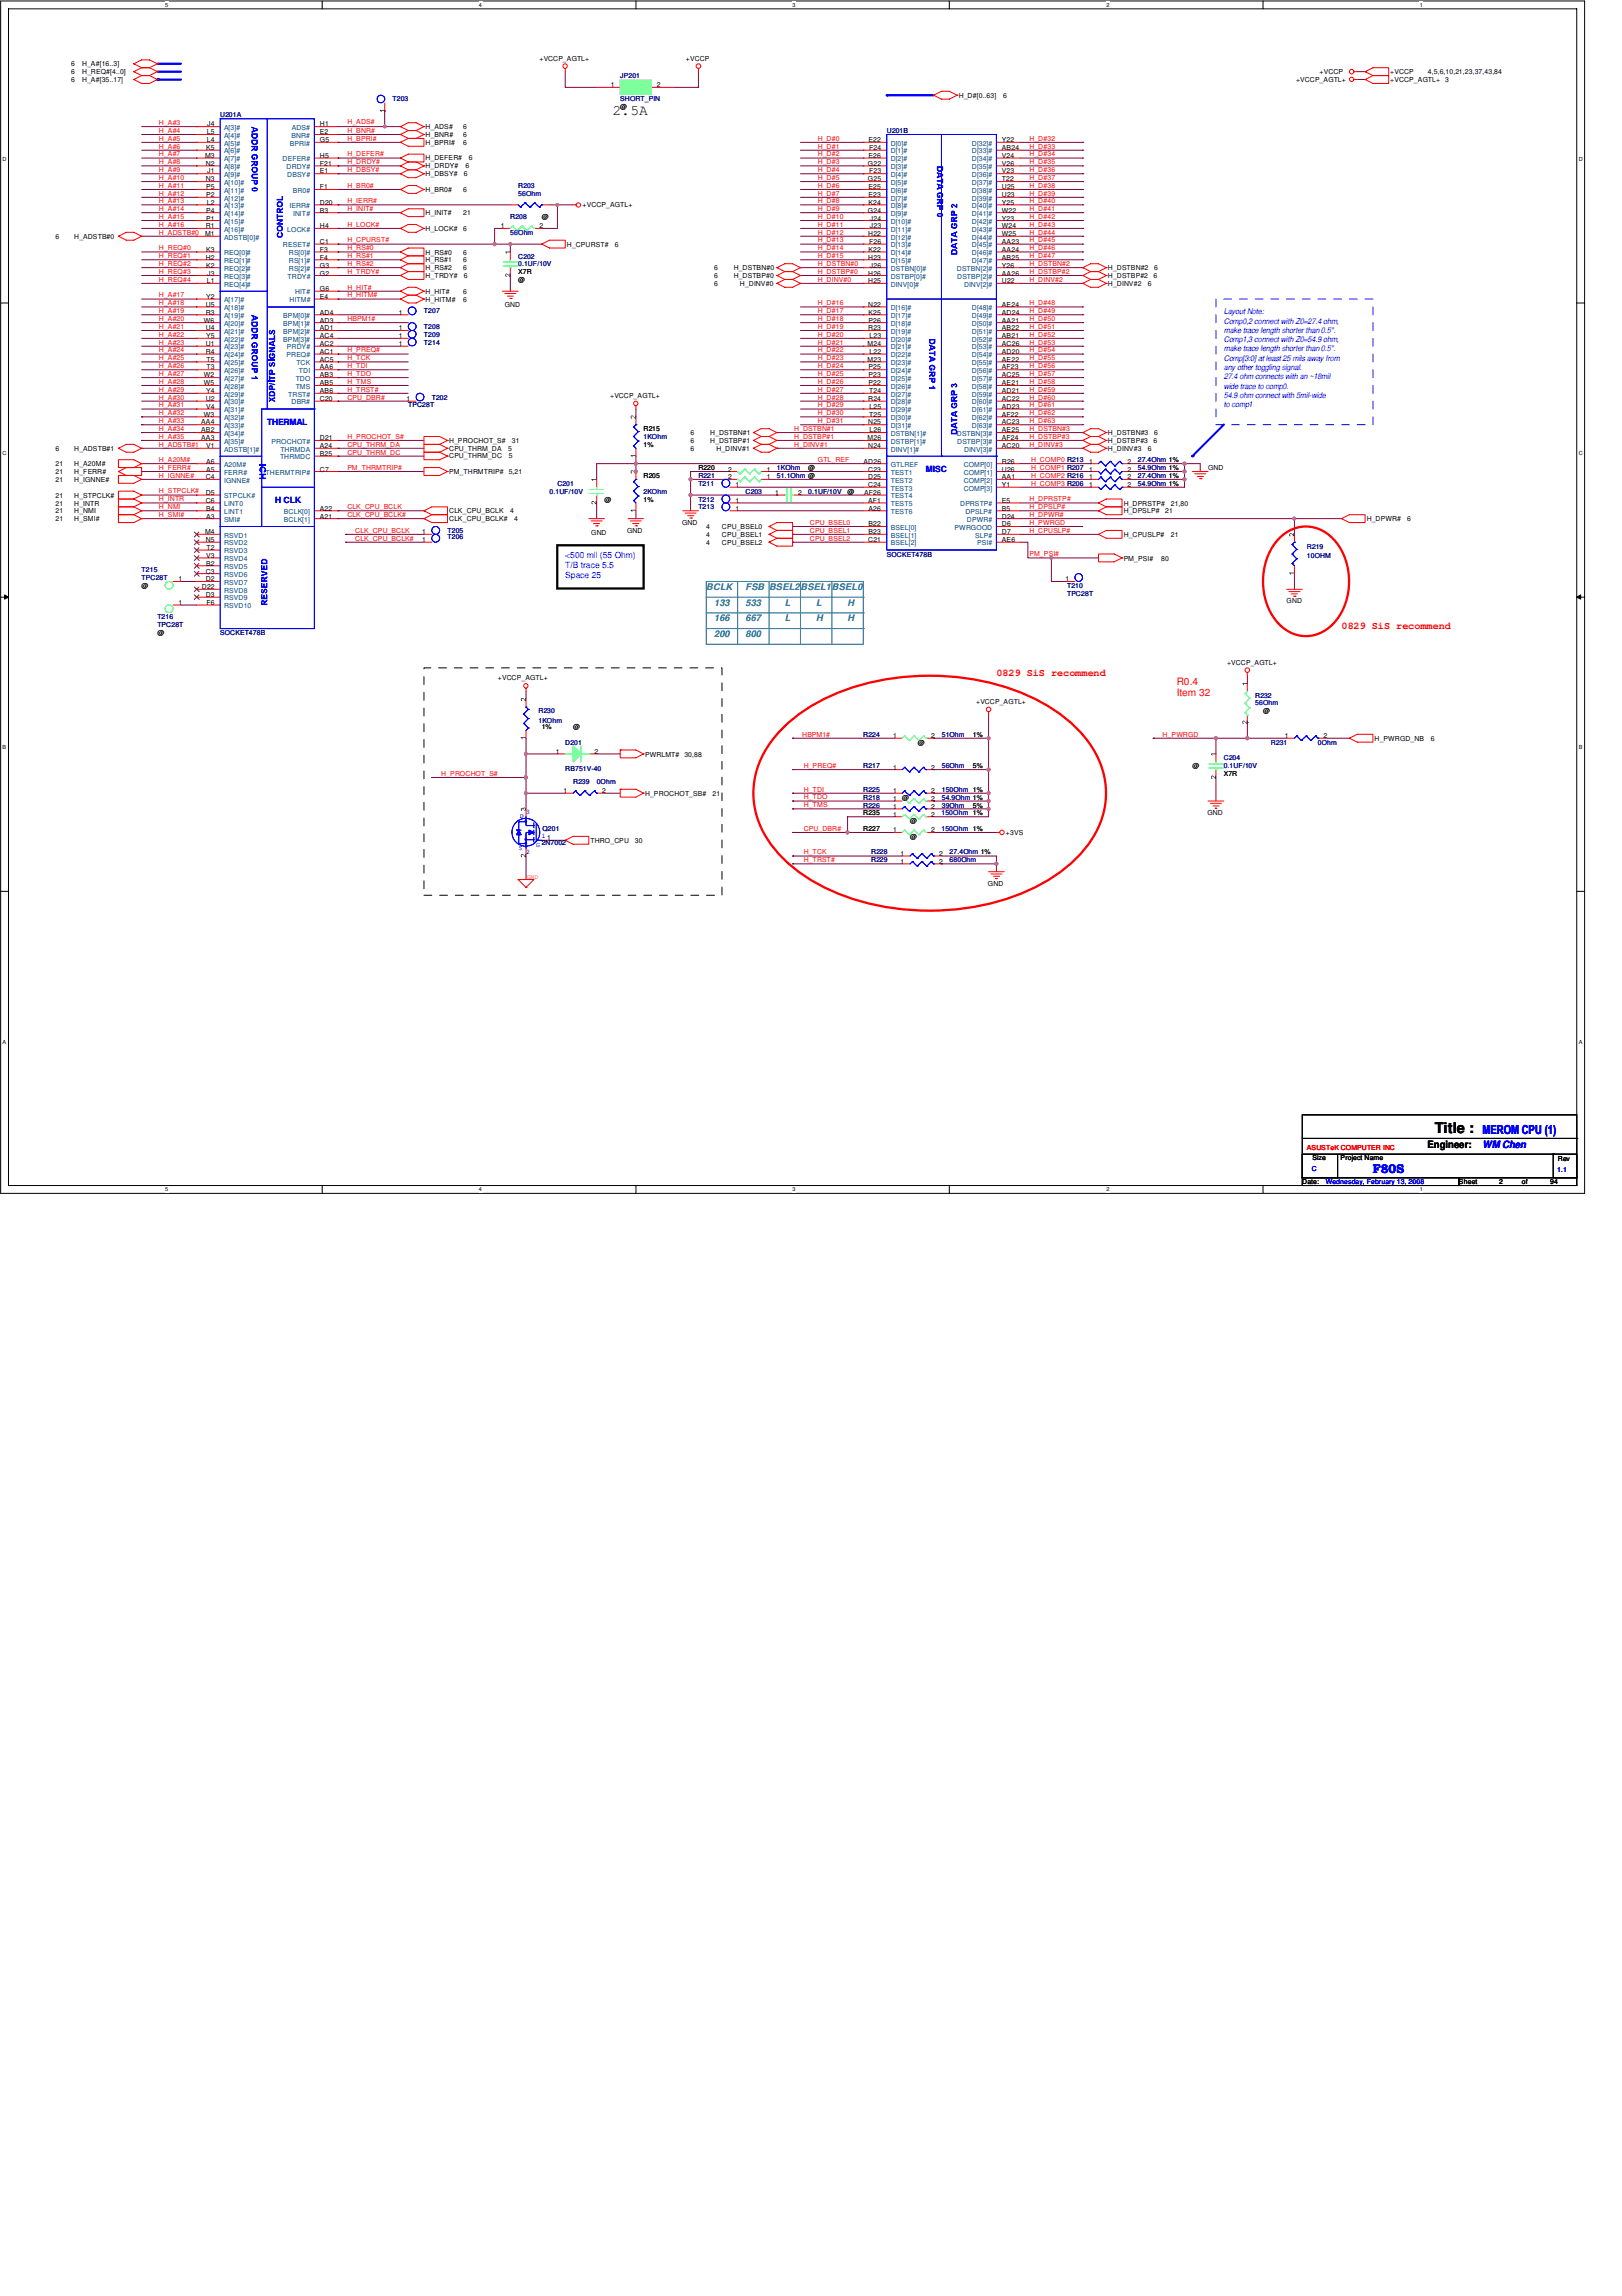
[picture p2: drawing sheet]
<svg xmlns="http://www.w3.org/2000/svg" width="210mm" height="297mm" viewBox="0 0 210 297" stroke-linecap="round" stroke-linejoin="round" font-family="sans-serif">
<defs><g id="words">
<g font-size="1.9">
<text x="79.2" y="14.9">2.5A</text>
<text x="185.7" y="146.5">Title :</text>
</g>
<g font-size="1.6" fill="#00f">
<text x="191.9" y="146.8">MEROM CPU (1)</text>
<text x="177.7" y="151.8">F80S</text>
</g>
<g font-size="1.3" fill="#f00">
<text x="173.6" y="81.4">0829 SiS recommend</text>
<text x="128.9" y="87.5">0829 SiS recommend</text>
<text x="152.3" y="88.6">R0.4</text>
<text x="152.3" y="90.1">Item 32</text>
</g>
<text font-size="1.3" x="184.7" y="148.5">Engineer:</text>
<text font-size="1.3" fill="#00f" x="191.9" y="148.5">WM Chen</text>
<g font-size="1.2" fill="#008080">
<text x="91.4" y="76.3">BCLK</text>
<text x="96.5" y="76.3">FSB BSEL2</text>
<text x="103.6" y="76.3">BSEL1</text>
<text x="107.7" y="76.3">BSEL0</text>
<text x="92.4" y="78.4">133</text>
<text x="92.4" y="82.4">200</text>
<text x="92.4" y="80.4">166</text>
<text x="96.5" y="78.4">533</text>
<text x="96.5" y="82.4">800</text>
<text x="96.5" y="80.4">667</text>
<text x="101.6" y="78.4">L</text>
<text x="101.6" y="80.4">L</text>
<text x="105.6" y="80.4">H</text>
<text x="105.6" y="78.4">L</text>
<text x="109.7" y="78.4">H</text>
<text x="109.7" y="80.4">H</text>
</g>
<g font-size="1.1" fill="#00f">
<text x="34.6" y="54.9">THERMAL</text>
<text x="35.6" y="65.1">H CLK</text>
<text x="119.8" y="61">MISC</text>
<text x="73.2" y="72.2">&lt;500 mil (55 Ohm)</text>
<text x="73.2" y="73.5">T/B trace 5.5</text>
<text x="73.2" y="74.8">Space 25</text>
</g>
<g font-size="1" fill="#00f">
<text x="158.4" y="40.6">Layout Note:</text>
<text x="158.4" y="41.9">Comp0,2 connect with Z0=27.4 ohm,</text>
<text x="158.4" y="43.1">make trace length shorter than 0.5&quot;.</text>
<text x="158.4" y="44.2">Comp1,3 connect with Z0=54.9 ohm,</text>
<text x="158.4" y="45.5">make trace length shorter than 0.5&quot;.</text>
<text x="158.4" y="46.7">Comp[3:0] at least 25 mils away from</text>
<text x="158.4" y="47.9">any other toggling signal.</text>
<text x="158.4" y="49.1">27.4 ohm connects with an ~18mil</text>
<text x="158.4" y="50.3">wide trace to comp0.</text>
<text x="158.4" y="51.5">54.9 ohm connect with 5mil-wide</text>
<text x="158.4" y="52.7">to comp1</text>
</g>
<g font-size=".9">
<text x="9.2" y="8.6">6</text>
<text x="9.2" y="9.6">6</text>
<text x="9.2" y="10.6">6</text>
<text x="10.6" y="8.6">H_A#[16..3]</text>
<text x="10.6" y="9.6">H_REQ#[4..0]</text>
<text x="10.6" y="10.6">H_A#[35..17]</text>
<text x="69.8" y="7.9">+VCCP_AGTL+</text>
<text x="79" y="11.3">1</text>
<text x="85" y="11.3">2</text>
<text x="88.8" y="7.9">+VCCP</text>
<text x="167.7" y="10.6">+VCCP_AGTL+</text>
<text x="170.8" y="9.6">+VCCP</text>
<text x="179.9" y="10.6">+VCCP_AGTL+</text>
<text x="179.9" y="9.6">+VCCP</text>
<text x="184.8" y="9.6">4,5,6,10,21,23,37,43,84</text>
<text x="187" y="10.6">3</text>
<text x="26.8" y="17.4">L5</text>
<text x="26.8" y="16.3">J4</text>
<text x="41.4" y="16.3">H1</text>
<text x="41.4" y="17.4">E2</text>
<text x="55.1" y="17.7">H_BNR#</text>
<text x="55.1" y="16.7">H_ADS#</text>
<text x="59.9" y="17.7">6</text>
<text x="59.9" y="16.7">6</text>
<text x="80.3" y="14.1">@</text>
<text x="124.1" y="12.6">H_D#[0..63]</text>
<text x="129.8" y="12.6">6</text>
<text x="26.5" y="20.4">M3</text>
<text x="26.6" y="23.5">N3</text>
<text x="26.6" y="21.4">N2</text>
<text x="26.7" y="19.4">K5</text>
<text x="26.8" y="18.4">L4</text>
<text x="26.8" y="22.4">J1</text>
<text x="41.4" y="22.4">E1</text>
<text x="41.4" y="21.4">F21</text>
<text x="41.4" y="18.4">G5</text>
<text x="41.4" y="20.4">H5</text>
<text x="55.1" y="21.8">H_DRDY#</text>
<text x="55.1" y="18.7">H_BPRI#</text>
<text x="55.1" y="22.8">H_DBSY#</text>
<text x="55.1" y="20.7">H_DEFER#</text>
<text x="59.9" y="18.7">6</text>
<text x="60" y="22.8">6</text>
<text x="60.2" y="21.8">6</text>
<text x="60.7" y="20.7">6</text>
<text x="112.3" y="21.4">G22</text>
<text x="112.3" y="23.5">G25</text>
<text x="112.4" y="18.4">E22</text>
<text x="112.4" y="20.4">E26</text>
<text x="112.5" y="19.4">F24</text>
<text x="112.5" y="22.4">F23</text>
<text x="129.7" y="18.4">Y22</text>
<text x="129.7" y="19.4">AB24</text>
<text x="129.7" y="20.4">V24</text>
<text x="129.7" y="21.4">V26</text>
<text x="129.7" y="22.4">V23</text>
<text x="129.7" y="23.5">T22</text>
<text x="26.6" y="29.5">R1</text>
<text x="26.7" y="24.5">P5</text>
<text x="26.7" y="25.5">P2</text>
<text x="26.7" y="27.5">P4</text>
<text x="26.7" y="28.5">P1</text>
<text x="26.8" y="26.5">L2</text>
<text x="41.4" y="29.5">H4</text>
<text x="41.4" y="27.5">B3</text>
<text x="41.4" y="26.5">D20</text>
<text x="41.4" y="24.5">F1</text>
<text x="55.1" y="24.8">H_BR0#</text>
<text x="55.1" y="29.9">H_LOCK#</text>
<text x="55.1" y="27.9">H_INIT#</text>
<text x="59.9" y="29.9">6</text>
<text x="59.9" y="24.8">6</text>
<text x="59.9" y="27.9">21</text>
<text x="64.8" y="29.5">1</text>
<text x="69.8" y="29.5">2</text>
<text x="70.1" y="28.4">@</text>
<text x="75.4" y="26.8">+VCCP_AGTL+</text>
<text x="112.3" y="27.5">G24</text>
<text x="112.4" y="24.5">E25</text>
<text x="112.4" y="25.5">E23</text>
<text x="112.4" y="26.5">K24</text>
<text x="112.6" y="28.5">J24</text>
<text x="112.6" y="29.5">J23</text>
<text x="129.7" y="24.5">U25</text>
<text x="129.7" y="25.5">U23</text>
<text x="129.7" y="26.5">Y25</text>
<text x="129.7" y="27.5">W22</text>
<text x="129.7" y="28.5">Y23</text>
<text x="129.7" y="29.5">W24</text>
<text x="7.2" y="30.9">6</text>
<text x="9.6" y="30.9">H_ADSTB#0</text>
<text x="26.5" y="30.6">M1</text>
<text x="26.6" y="33.6">H2</text>
<text x="26.7" y="32.6">K3</text>
<text x="26.7" y="34.6">K2</text>
<text x="26.8" y="35.6">J3</text>
<text x="41.4" y="35.6">G2</text>
<text x="41.4" y="31.6">C1</text>
<text x="41.4" y="32.6">F3</text>
<text x="41.4" y="33.6">F4</text>
<text x="41.4" y="34.6">G3</text>
<text x="55.1" y="35">H_RS#2</text>
<text x="55.1" y="32.9">H_RS#0</text>
<text x="55.1" y="36">H_TRDY#</text>
<text x="55.1" y="34">H_RS#1</text>
<text x="59.9" y="35">6</text>
<text x="59.9" y="32.9">6</text>
<text x="59.9" y="34">6</text>
<text x="60" y="36">6</text>
<text x="67.1" y="35.5">X7R</text>
<text x="73.4" y="31.9">H_CPURST#</text>
<text x="79.5" y="31.9">6</text>
<text x="92.4" y="35">6</text>
<text x="92.4" y="36">6</text>
<text x="95" y="35">H_DSTBN#0</text>
<text x="95" y="36">H_DSTBP#0</text>
<text x="112.4" y="30.6">H22</text>
<text x="112.4" y="33.6">H23</text>
<text x="112.4" y="35.6">H26</text>
<text x="112.4" y="32.6">K22</text>
<text x="112.5" y="31.6">F26</text>
<text x="112.6" y="34.6">J26</text>
<text x="129.7" y="30.6">W25</text>
<text x="129.7" y="31.6">AA23</text>
<text x="129.7" y="32.6">AA24</text>
<text x="129.7" y="33.6">AB25</text>
<text x="129.7" y="35.6">AA26</text>
<text x="129.7" y="34.6">Y26</text>
<text x="143.4" y="35">H_DSTBN#2</text>
<text x="143.4" y="36">H_DSTBP#2</text>
<text x="149.3" y="36">6</text>
<text x="149.4" y="35">6</text>
<text x="26.4" y="41.7">W6</text>
<text x="26.6" y="39.7">U5</text>
<text x="26.6" y="40.7">R3</text>
<text x="26.7" y="38.7">Y2</text>
<text x="26.8" y="36.7">L1</text>
<text x="41.4" y="40.7">AD4</text>
<text x="41.4" y="41.7">AD3</text>
<text x="41.4" y="38.7">E4</text>
<text x="41.4" y="37.7">G6</text>
<text x="51.6" y="40.7">1</text>
<text x="55.1" y="39">H_HITM#</text>
<text x="55.1" y="38">H_HIT#</text>
<text x="59.9" y="38">6</text>
<text x="59.9" y="39">6</text>
<text x="65.3" y="39.8">GND</text>
<text x="67.1" y="36.5">@</text>
<text x="92.4" y="37">6</text>
<text x="95.8" y="37">H_DINV#0</text>
<text x="112.4" y="39.7">N22</text>
<text x="112.4" y="36.7">H25</text>
<text x="112.4" y="40.7">K25</text>
<text x="112.4" y="41.7">P26</text>
<text x="129.7" y="39.7">AE24</text>
<text x="129.7" y="40.7">AD24</text>
<text x="129.7" y="41.7">AA21</text>
<text x="129.7" y="36.7">U22</text>
<text x="143.4" y="37">H_DINV#2</text>
<text x="148.5" y="37">6</text>
<text x="26.6" y="42.8">U4</text>
<text x="26.6" y="44.7">U1</text>
<text x="26.6" y="45.8">R4</text>
<text x="26.7" y="43.7">Y5</text>
<text x="26.7" y="46.8">T5</text>
<text x="26.7" y="47.8">T3</text>
<text x="41.4" y="42.8">AD1</text>
<text x="41.4" y="43.7">AC4</text>
<text x="41.4" y="44.7">AC2</text>
<text x="41.4" y="45.8">AC1</text>
<text x="41.4" y="46.8">AC5</text>
<text x="41.4" y="47.8">AA6</text>
<text x="51.6" y="44.7">1</text>
<text x="51.6" y="43.7">1</text>
<text x="51.6" y="42.8">1</text>
<text x="112.3" y="44.7">M24</text>
<text x="112.3" y="46.8">M23</text>
<text x="112.4" y="42.8">R23</text>
<text x="112.4" y="47.8">P25</text>
<text x="112.5" y="43.7">L23</text>
<text x="112.5" y="45.8">L22</text>
<text x="129.7" y="42.8">AB22</text>
<text x="129.7" y="43.7">AB21</text>
<text x="129.7" y="44.7">AC26</text>
<text x="129.7" y="45.8">AD20</text>
<text x="129.7" y="46.8">AE22</text>
<text x="129.7" y="47.8">AF23</text>
<text x="26.4" y="48.8">W2</text>
<text x="26.4" y="49.8">W5</text>
<text x="26.4" y="53.9">W3</text>
<text x="26.6" y="51.9">U2</text>
<text x="26.7" y="50.8">Y4</text>
<text x="26.7" y="52.9">V4</text>
<text x="41.4" y="48.8">AB3</text>
<text x="41.4" y="49.8">AB5</text>
<text x="41.4" y="50.8">AB6</text>
<text x="41.4" y="51.9">C20</text>
<text x="52.6" y="51.9">1</text>
<text x="79" y="51.5">+VCCP_AGTL+</text>
<text x="112.4" y="51.9">R24</text>
<text x="112.4" y="48.8">P23</text>
<text x="112.4" y="49.8">P22</text>
<text x="112.5" y="50.8">T24</text>
<text x="112.5" y="53.9">T25</text>
<text x="112.5" y="52.9">L25</text>
<text x="129.7" y="48.8">AC25</text>
<text x="129.7" y="49.8">AE21</text>
<text x="129.7" y="50.8">AD21</text>
<text x="129.7" y="51.9">AC22</text>
<text x="129.7" y="52.9">AD23</text>
<text x="129.7" y="53.9">AF22</text>
<text x="7.2" y="58.3">6</text>
<text x="9.6" y="58.3">H_ADSTB#1</text>
<text x="26" y="54.9">AA4</text>
<text x="26" y="55.9">AB2</text>
<text x="26" y="56.9">AA3</text>
<text x="26.7" y="60">A6</text>
<text x="26.7" y="58">V1</text>
<text x="41.4" y="58">A24</text>
<text x="41.4" y="59">B25</text>
<text x="41.4" y="56.9">D21</text>
<text x="58.1" y="59.3">CPU_THRM_DC</text>
<text x="58.1" y="58.3">CPU_THRM_DA</text>
<text x="58.1" y="57.3">H_PROCHOT_S#</text>
<text x="65.7" y="58.3">5</text>
<text x="65.8" y="59.3">5</text>
<text x="66.3" y="57.3">31</text>
<text x="83.3" y="55.8">R215</text>
<text x="83.3" y="57.8">1%</text>
<text x="89.4" y="58.3">6</text>
<text x="89.4" y="57.3">6</text>
<text x="89.4" y="56.3">6</text>
<text x="91.9" y="57.3">H_DSTBP#1</text>
<text x="91.9" y="56.3">H_DSTBN#1</text>
<text x="92.7" y="58.3">H_DINV#1</text>
<text x="111.8" y="60">AD26</text>
<text x="112.3" y="56.9">M26</text>
<text x="112.4" y="54.9">N25</text>
<text x="112.4" y="58">N24</text>
<text x="112.5" y="55.9">L26</text>
<text x="129.7" y="54.9">AC23</text>
<text x="129.7" y="56.9">AF24</text>
<text x="129.7" y="58">AC20</text>
<text x="129.7" y="55.9">AE25</text>
<text x="129.7" y="60">R26</text>
<text x="140.9" y="60">1</text>
<text x="143.4" y="58.3">H_DINV#3</text>
<text x="143.4" y="57.3">H_DSTBP#3</text>
<text x="143.4" y="56.3">H_DSTBN#3</text>
<text x="145.9" y="60">2</text>
<text x="148.5" y="58.3">6</text>
<text x="149.3" y="57.3">6</text>
<text x="149.4" y="56.3">6</text>
<text x="7.2" y="61.3">21</text>
<text x="7.2" y="60.3">21</text>
<text x="7.2" y="62.4">21</text>
<text x="7.2" y="64.4">21</text>
<text x="7.2" y="65.4">21</text>
<text x="9.6" y="61.3">H_FERR#</text>
<text x="9.6" y="60.3">H_A20M#</text>
<text x="9.6" y="62.4">H_IGNNE#</text>
<text x="9.6" y="64.4">H_STPCLK#</text>
<text x="9.6" y="65.4">H_INTR</text>
<text x="26.6" y="62">C4</text>
<text x="26.6" y="65.1">C6</text>
<text x="26.6" y="64">D5</text>
<text x="26.7" y="61">A5</text>
<text x="41.4" y="61">C7</text>
<text x="58.1" y="61.3">PM_THRMTRIP#</text>
<text x="65.8" y="61.3">5,21</text>
<text x="78.2" y="64.9">@</text>
<text x="83.3" y="61.8">R205</text>
<text x="83.3" y="64.9">1%</text>
<text x="90.4" y="60.8">R220</text>
<text x="94.2" y="62">2</text>
<text x="94.2" y="61">2</text>
<text x="95.2" y="65.1">1</text>
<text x="95.2" y="63">1</text>
<text x="99.2" y="62">1</text>
<text x="99.2" y="61">1</text>
<text x="100.3" y="64">1</text>
<text x="103.3" y="64">2</text>
<text x="104.6" y="60.8">@</text>
<text x="109.7" y="63.9">@</text>
<text x="111.8" y="64">AF26</text>
<text x="112.4" y="65.1">AF1</text>
<text x="112.4" y="63">C24</text>
<text x="112.4" y="62">D25</text>
<text x="112.4" y="61">C23</text>
<text x="129.7" y="61">U26</text>
<text x="129.7" y="62">AA1</text>
<text x="129.7" y="63">Y1</text>
<text x="129.7" y="65.1">E5</text>
<text x="140.9" y="61">1</text>
<text x="140.9" y="62">1</text>
<text x="140.9" y="63">1</text>
<text x="145.4" y="65.4">H_DPRSTP#</text>
<text x="145.9" y="61">2</text>
<text x="145.9" y="62">2</text>
<text x="145.9" y="63">2</text>
<text x="151.5" y="65.4">21,80</text>
<text x="156.3" y="60.8">GND</text>
<text x="7.2" y="66.4">21</text>
<text x="7.2" y="67.4">21</text>
<text x="9.6" y="66.4">H_NMI</text>
<text x="9.6" y="67.4">H_SMI#</text>
<text x="26.5" y="69.1">M4</text>
<text x="26.6" y="70.1">N5</text>
<text x="26.7" y="66.1">B4</text>
<text x="26.7" y="67.1">A3</text>
<text x="26.7" y="71.2">T2</text>
<text x="41.4" y="66.1">A22</text>
<text x="41.4" y="67.1">A21</text>
<text x="54.7" y="69.1">1</text>
<text x="54.7" y="70.1">1</text>
<text x="58.1" y="67.4">CLK_CPU_BCLK#</text>
<text x="58.1" y="66.4">CLK_CPU_BCLK</text>
<text x="66" y="66.4">4</text>
<text x="66.5" y="67.4">4</text>
<text x="76.5" y="69.2">GND</text>
<text x="81.2" y="69">GND</text>
<text x="88.3" y="67.9">GND</text>
<text x="91.4" y="68.5">4</text>
<text x="91.4" y="70.5">4</text>
<text x="91.4" y="69.5">4</text>
<text x="93.4" y="68.5">CPU_BSEL0</text>
<text x="93.4" y="70.5">CPU_BSEL2</text>
<text x="93.4" y="69.5">CPU_BSEL1</text>
<text x="95.2" y="66.1">1</text>
<text x="112.4" y="70.1">C21</text>
<text x="112.4" y="68.1">B22</text>
<text x="112.4" y="69.1">B23</text>
<text x="112.4" y="66.1">A26</text>
<text x="129.7" y="70.1">AE6</text>
<text x="129.7" y="66.1">B5</text>
<text x="129.7" y="68.1">D6</text>
<text x="129.7" y="69.1">D7</text>
<text x="129.7" y="67.1">D24</text>
<text x="145.4" y="66.4">H_DPSLP#</text>
<text x="145.4" y="69.5">H_CPUSLP#</text>
<text x="150.8" y="66.4">21</text>
<text x="151.5" y="69.5">21</text>
<text x="176.9" y="67.4">H_DPWR#</text>
<text x="182.1" y="67.4">6</text>
<text x="18.3" y="76">@</text>
<text x="23.1" y="75.2">1</text>
<text x="26.1" y="76.2">D22</text>
<text x="26.6" y="74.2">C3</text>
<text x="26.6" y="75.2">D2</text>
<text x="26.6" y="77.2">D3</text>
<text x="26.7" y="72.2">V3</text>
<text x="26.7" y="73.2">B2</text>
<text x="137.9" y="75.2">1</text>
<text x="145.4" y="72.5">PM_PSI#</text>
<text x="150.3" y="72.5">80</text>
<text x="20.4" y="82.1">@</text>
<text x="23.1" y="78.2">1</text>
<text x="26.7" y="78.2">F6</text>
<text x="166.5" y="78.1">GND</text>
<text x="64.4" y="88">+VCCP_AGTL+</text>
<text x="158.8" y="86">+VCCP_AGTL+</text>
<text x="70.1" y="94.3">1%</text>
<text x="74.2" y="94.3">@</text>
<text x="115.6" y="95.5">1</text>
<text x="120.5" y="95.5">2</text>
<text x="125.9" y="95.3">1%</text>
<text x="126.3" y="91.1">+VCCP_AGTL+</text>
<text x="163.4" y="92.3">@</text>
<text x="166.3" y="95.5">1</text>
<text x="171.3" y="95.5">2</text>
<text x="177.9" y="95.8">H_PWRGD_NB</text>
<text x="185.2" y="95.8">6</text>
<text x="71.9" y="97.5">1</text>
<text x="76.9" y="97.5">2</text>
<text x="83.5" y="97.9">PWRLMT#</text>
<text x="88.6" y="97.9">30,88</text>
<text x="115.6" y="99.6">1</text>
<text x="118.8" y="96.4">@</text>
<text x="120.5" y="99.6">2</text>
<text x="125.9" y="99.4">5%</text>
<text x="154.3" y="99.4">@</text>
<text x="158.4" y="100.4">X7R</text>
<text x="72.9" y="102.6">1</text>
<text x="77.9" y="102.6">2</text>
<text x="83.5" y="103">H_PROCHOT_SB#</text>
<text x="92.2" y="103">21</text>
<text x="111.7" y="105.5">R235</text>
<text x="111.7" y="107.5">R227</text>
<text x="115.6" y="103.6">1</text>
<text x="115.6" y="105.7">1</text>
<text x="115.6" y="102.6">1</text>
<text x="115.6" y="107.7">1</text>
<text x="115.6" y="104.6">1</text>
<text x="116.8" y="103.5">@</text>
<text x="117.8" y="106.5">@</text>
<text x="120.5" y="103.6">2</text>
<text x="120.5" y="105.7">2</text>
<text x="120.5" y="102.6">2</text>
<text x="120.5" y="107.7">2</text>
<text x="120.5" y="104.6">2</text>
<text x="125.9" y="104.5">5%</text>
<text x="156.3" y="105.5">GND</text>
<text x="70.8" y="108.7">1</text>
<text x="76.4" y="109.1">THRO_CPU</text>
<text x="82.2" y="109.1">30</text>
<text x="116.5" y="111.7">1</text>
<text x="116.5" y="110.7">1</text>
<text x="117.8" y="108.5">@</text>
<text x="121.5" y="111.7">2</text>
<text x="121.5" y="110.7">2</text>
<text x="130.2" y="108">+3VS</text>
<text x="127.8" y="114.6">GND</text>
<text x="168.5" y="153.2">Date:</text>
<text x="169.8" y="150.1">Size</text>
<text x="173.5" y="150.1">Project Name</text>
<text x="188.8" y="153.2">Sheet</text>
<text x="194" y="153.2">2</text>
<text x="196.9" y="153.2">of</text>
<text x="200.6" y="153.2">94</text>
<text x="201.6" y="150.2">Rev</text>
</g>
<g font-size=".9" fill="#000080">
<text x="80.3" y="10.1">JP201</text>
<text x="28.5" y="15.2">U201A</text>
<text x="50.8" y="13.1">T203</text>
<text x="80.3" y="13.1">SHORT_PIN</text>
<text x="114.8" y="17.2">U201B</text>
<text x="66" y="28.4">R208</text>
<text x="67.1" y="24.3">R203</text>
<text x="67.1" y="25.3">56Ohm</text>
<text x="66" y="30.4">56Ohm</text>
<text x="67.1" y="33.4">C202</text>
<text x="67.1" y="34.5">0.1UF/10V</text>
<text x="54.9" y="40.6">T207</text>
<text x="54.9" y="44.6">T214</text>
<text x="54.9" y="43.6">T209</text>
<text x="54.9" y="42.6">T208</text>
<text x="52.8" y="52.7">TPC28T</text>
<text x="55.9" y="51.7">T202</text>
<text x="83.3" y="56.8">1KOhm</text>
<text x="147.2" y="59.8">27.4Ohm 1%</text>
<text x="71.1" y="63.9">0.1UF/10V</text>
<text x="72.1" y="62.9">C201</text>
<text x="83.3" y="63.9">2KOhm</text>
<text x="90.4" y="64.9">T212</text>
<text x="90.4" y="65.9">T213</text>
<text x="90.4" y="61.8">R221</text>
<text x="90.4" y="62.9">T211</text>
<text x="96.5" y="63.9">C203</text>
<text x="100.5" y="60.8">1KOhm</text>
<text x="100.5" y="61.8">51.1Ohm @</text>
<text x="104.6" y="63.9">0.1UF/10V</text>
<text x="147.2" y="60.8">54.9Ohm 1%</text>
<text x="147.2" y="61.8">27.4Ohm 1%</text>
<text x="147.2" y="62.9">54.9Ohm 1%</text>
<text x="57.9" y="69">T205</text>
<text x="57.9" y="69.8">T206</text>
<text x="169.1" y="71">R219</text>
<text x="18.3" y="74">T215</text>
<text x="18.3" y="75.1">TPC28T</text>
<text x="114.8" y="72">SOCKET478B</text>
<text x="138.1" y="76">T210</text>
<text x="138.1" y="77">TPC28T</text>
<text x="169.1" y="72.2">10OHM</text>
<text x="20.4" y="80.1">T216</text>
<text x="20.4" y="81.1">TPC28T</text>
<text x="28.5" y="82.1">SOCKET478B</text>
<text x="69.7" y="92.3">R230</text>
<text x="69.7" y="93.5">1KOhm</text>
<text x="111.7" y="95.3">R224</text>
<text x="121.9" y="95.3">51Ohm</text>
<text x="162.4" y="90.3">R232</text>
<text x="162.4" y="91.3">56Ohm</text>
<text x="73.2" y="96.4">D201</text>
<text x="73.2" y="99.7">RB751V-40</text>
<text x="74.2" y="101.4">R239</text>
<text x="77.2" y="101.4">0Ohm</text>
<text x="111.7" y="99.4">R217</text>
<text x="121.9" y="99.4">56Ohm</text>
<text x="158.4" y="98.4">C204</text>
<text x="158.4" y="99.4">0.1UF/10V</text>
<text x="164.5" y="96.4">R231</text>
<text x="170.6" y="96.4">0Ohm</text>
<text x="70.2" y="107.5">Q201</text>
<text x="111.7" y="103.5">R218</text>
<text x="111.7" y="102.4">R225</text>
<text x="111.7" y="104.5">R226</text>
<text x="121.8" y="105.5">150Ohm 1%</text>
<text x="121.8" y="107.5">150Ohm 1%</text>
<text x="121.9" y="103.5">54.9Ohm 1%</text>
<text x="121.9" y="102.4">150Ohm 1%</text>
<text x="121.9" y="104.5">39Ohm</text>
<text x="112.7" y="111.5">R229</text>
<text x="112.7" y="110.5">R228</text>
<text x="122.9" y="111.5">680Ohm</text>
<text x="122.9" y="110.5">27.4Ohm 1%</text>
</g>
<g font-size=".9" fill="#f00">
<text x="20.6" y="16.2">H_A#3</text>
<text x="20.6" y="17.2">H_A#4</text>
<text x="45" y="17.2">H_BNR#</text>
<text x="45" y="16">H_ADS#</text>
<text x="20.6" y="19.2">H_A#6</text>
<text x="20.6" y="21.3">H_A#8</text>
<text x="20.6" y="20.2">H_A#7</text>
<text x="20.6" y="18.2">H_A#5</text>
<text x="20.6" y="23.3">H_A#10</text>
<text x="20.6" y="22.3">H_A#9</text>
<text x="45" y="22.3">H_DBSY#</text>
<text x="45" y="18.2">H_BPRI#</text>
<text x="45" y="21.3">H_DRDY#</text>
<text x="45" y="20.2">H_DEFER#</text>
<text x="105.8" y="19.2">H_D#1</text>
<text x="105.8" y="22.3">H_D#4</text>
<text x="105.8" y="18.2">H_D#0</text>
<text x="105.8" y="23.3">H_D#5</text>
<text x="105.8" y="21.3">H_D#3</text>
<text x="105.8" y="20.2">H_D#2</text>
<text x="133.2" y="21.3">H_D#35</text>
<text x="133.2" y="20.2">H_D#34</text>
<text x="133.2" y="19.2">H_D#33</text>
<text x="133.2" y="22.3">H_D#36</text>
<text x="133.2" y="23.3">H_D#37</text>
<text x="133.2" y="18.2">H_D#32</text>
<text x="20.6" y="26.3">H_A#13</text>
<text x="20.6" y="29.3">H_A#16</text>
<text x="20.6" y="27.3">H_A#14</text>
<text x="20.6" y="24.3">H_A#11</text>
<text x="20.6" y="25.3">H_A#12</text>
<text x="20.6" y="28.3">H_A#15</text>
<text x="45" y="27.3">H_INIT#</text>
<text x="45" y="29.3">H_LOCK#</text>
<text x="45" y="24.3">H_BR0#</text>
<text x="45" y="26.3">H_IERR#</text>
<text x="105.8" y="25.3">H_D#7</text>
<text x="105.8" y="29.3">H_D#11</text>
<text x="105.8" y="26.3">H_D#8</text>
<text x="105.8" y="24.3">H_D#6</text>
<text x="105.8" y="28.3">H_D#10</text>
<text x="105.8" y="27.3">H_D#9</text>
<text x="133.2" y="28.3">H_D#42</text>
<text x="133.2" y="26.3">H_D#40</text>
<text x="133.2" y="27.3">H_D#41</text>
<text x="133.2" y="24.3">H_D#38</text>
<text x="133.2" y="29.3">H_D#43</text>
<text x="133.2" y="25.3">H_D#39</text>
<text x="20.6" y="30.4">H_ADSTB#0</text>
<text x="20.6" y="33.4">H_REQ#1</text>
<text x="20.6" y="32.4">H_REQ#0</text>
<text x="20.6" y="35.4">H_REQ#3</text>
<text x="20.6" y="34.4">H_REQ#2</text>
<text x="45" y="33.4">H_RS#1</text>
<text x="45" y="35.4">H_TRDY#</text>
<text x="45" y="32.4">H_RS#0</text>
<text x="45" y="34.4">H_RS#2</text>
<text x="45" y="31.4">H_CPURST#</text>
<text x="105.8" y="33.4">H_D#15</text>
<text x="105.8" y="31.4">H_D#13</text>
<text x="105.8" y="32.4">H_D#14</text>
<text x="105.8" y="30.4">H_D#12</text>
<text x="105.8" y="35.4">H_DSTBP#0</text>
<text x="105.8" y="34.4">H_DSTBN#0</text>
<text x="133.2" y="33.4">H_D#47</text>
<text x="133.2" y="32.4">H_D#46</text>
<text x="133.2" y="30.4">H_D#44</text>
<text x="133.2" y="31.4">H_D#45</text>
<text x="133.2" y="35.4">H_DSTBP#2</text>
<text x="133.2" y="34.4">H_DSTBN#2</text>
<text x="20.6" y="38.5">H_A#17</text>
<text x="20.6" y="41.5">H_A#20</text>
<text x="20.6" y="40.5">H_A#19</text>
<text x="20.6" y="36.4">H_REQ#4</text>
<text x="20.6" y="39.5">H_A#18</text>
<text x="45" y="38.5">H_HITM#</text>
<text x="45" y="37.5">H_HIT#</text>
<text x="45" y="41.5">HBPM1#</text>
<text x="105.8" y="39.5">H_D#16</text>
<text x="105.8" y="40.5">H_D#17</text>
<text x="105.8" y="41.5">H_D#18</text>
<text x="105.8" y="36.4">H_DINV#0</text>
<text x="133.2" y="40.5">H_D#49</text>
<text x="133.2" y="41.5">H_D#50</text>
<text x="133.2" y="39.5">H_D#48</text>
<text x="133.2" y="36.4">H_DINV#2</text>
<text x="20.6" y="43.6">H_A#22</text>
<text x="20.6" y="45.6">H_A#24</text>
<text x="20.6" y="46.6">H_A#25</text>
<text x="20.6" y="42.5">H_A#21</text>
<text x="20.6" y="47.6">H_A#26</text>
<text x="20.6" y="44.6">H_A#23</text>
<text x="45" y="45.6">H_PREQ#</text>
<text x="45" y="46.6">H_TCK</text>
<text x="45" y="47.6">H_TDI</text>
<text x="105.8" y="43.6">H_D#20</text>
<text x="105.8" y="45.6">H_D#22</text>
<text x="105.8" y="44.6">H_D#21</text>
<text x="105.8" y="46.6">H_D#23</text>
<text x="105.8" y="47.6">H_D#24</text>
<text x="105.8" y="42.5">H_D#19</text>
<text x="133.2" y="42.5">H_D#51</text>
<text x="133.2" y="45.6">H_D#54</text>
<text x="133.2" y="44.6">H_D#53</text>
<text x="133.2" y="46.6">H_D#55</text>
<text x="133.2" y="47.6">H_D#56</text>
<text x="133.2" y="43.6">H_D#52</text>
<text x="20.6" y="50.7">H_A#29</text>
<text x="20.6" y="51.7">H_A#30</text>
<text x="20.6" y="49.7">H_A#28</text>
<text x="20.6" y="48.6">H_A#27</text>
<text x="20.6" y="52.7">H_A#31</text>
<text x="20.6" y="53.7">H_A#32</text>
<text x="45" y="51.7">CPU_DBR#</text>
<text x="45" y="48.6">H_TDO</text>
<text x="45" y="49.7">H_TMS</text>
<text x="45" y="50.7">H_TRST#</text>
<text x="105.8" y="51.7">H_D#28</text>
<text x="105.8" y="48.6">H_D#25</text>
<text x="105.8" y="49.7">H_D#26</text>
<text x="105.8" y="53.7">H_D#30</text>
<text x="105.8" y="50.7">H_D#27</text>
<text x="105.8" y="52.7">H_D#29</text>
<text x="133.2" y="53.7">H_D#62</text>
<text x="133.2" y="52.7">H_D#61</text>
<text x="133.2" y="48.6">H_D#57</text>
<text x="133.2" y="49.7">H_D#58</text>
<text x="133.2" y="51.7">H_D#60</text>
<text x="133.2" y="50.7">H_D#59</text>
<text x="20.6" y="59.8">H_A20M#</text>
<text x="20.6" y="57.8">H_ADSTB#1</text>
<text x="20.6" y="54.7">H_A#33</text>
<text x="20.6" y="55.8">H_A#34</text>
<text x="20.6" y="56.8">H_A#35</text>
<text x="45" y="56.8">H_PROCHOT_S#</text>
<text x="45" y="58.8">CPU_THRM_DC</text>
<text x="45" y="57.8">CPU_THRM_DA</text>
<text x="102.8" y="57.8">H_DINV#1</text>
<text x="102.8" y="55.8">H_DSTBN#1</text>
<text x="102.8" y="56.8">H_DSTBP#1</text>
<text x="105.8" y="54.7">H_D#31</text>
<text x="105.8" y="59.8">GTL_REF</text>
<text x="133.2" y="54.7">H_D#63</text>
<text x="133.2" y="57.8">H_DINV#3</text>
<text x="133.2" y="56.8">H_DSTBP#3</text>
<text x="133.2" y="55.8">H_DSTBN#3</text>
<text x="133.4" y="59.8">H_COMP0 R213</text>
<text x="20.6" y="60.8">H_FERR#</text>
<text x="20.6" y="64.9">H_INTR</text>
<text x="20.6" y="63.8">H_STPCLK#</text>
<text x="20.6" y="61.8">H_IGNNE#</text>
<text x="20.6" y="65.9">H_NMI</text>
<text x="45" y="65.9">CLK_CPU_BCLK</text>
<text x="45" y="60.8">PM_THRMTRIP#</text>
<text x="133.2" y="65.9">H_DPSLP#</text>
<text x="133.2" y="64.9">H_DPRSTP#</text>
<text x="133.4" y="61.8">H_COMP2 R216</text>
<text x="133.4" y="62.8">H_COMP3 R206</text>
<text x="133.4" y="60.8">H_COMP1 R207</text>
<text x="20.6" y="66.9">H_SMI#</text>
<text x="45" y="66.9">CLK_CPU_BCLK#</text>
<text x="46" y="68.9">CLK_CPU_BCLK</text>
<text x="46" y="69.9">CLK_CPU_BCLK#</text>
<text x="104.8" y="69.9">CPU_BSEL2</text>
<text x="104.8" y="68.9">CPU_BSEL1</text>
<text x="104.8" y="67.9">CPU_BSEL0</text>
<text x="133.2" y="66.9">H_DPWR#</text>
<text x="133.2" y="72">PM_PSI#</text>
<text x="133.2" y="68.9">H_CPUSLP#</text>
<text x="133.2" y="67.9">H_PWRGD</text>
<text x="103.8" y="95.3">HBPM1#</text>
<text x="150.5" y="95.3">H_PWRGD</text>
<text x="57.1" y="100.4">H_PROCHOT_S#</text>
<text x="104" y="99.4">H_PREQ#</text>
<text x="104" y="102.4">H_TDI</text>
<text x="104" y="103.4">H_TDO</text>
<text x="104" y="104.4">H_TMS</text>
<text x="104" y="107.5">CPU_DBR#</text>
<text x="104" y="111.5">H_TRST#</text>
<text x="104" y="110.5">H_TCK</text>
<text x="169.1" y="148.7">ASUSTeK COMPUTER INC</text>
</g>
<g font-size=".9" fill="#004080">
<text x="29" y="16.8">A[3]#</text>
<text x="29" y="17.8">A[4]#</text>
<text x="37.7" y="17.8">BNR#</text>
<text x="37.8" y="16.8">ADS#</text>
<text x="29" y="23.9">A[10]#</text>
<text x="29" y="18.8">A[5]#</text>
<text x="29" y="19.9">A[6]#</text>
<text x="29" y="20.9">A[7]#</text>
<text x="29" y="21.9">A[8]#</text>
<text x="29" y="22.9">A[9]#</text>
<text x="36.6" y="20.9">DEFER#</text>
<text x="37.1" y="21.9">DRDY#</text>
<text x="37.2" y="22.9">DBSY#</text>
<text x="37.5" y="18.8">BPRI#</text>
<text x="115.3" y="18.8">D[0]#</text>
<text x="115.3" y="19.9">D[1]#</text>
<text x="115.3" y="20.9">D[2]#</text>
<text x="115.3" y="21.9">D[3]#</text>
<text x="115.3" y="22.9">D[4]#</text>
<text x="115.3" y="23.9">D[5]#</text>
<text x="125.8" y="18.8">D[32]#</text>
<text x="125.8" y="19.9">D[33]#</text>
<text x="125.8" y="20.9">D[34]#</text>
<text x="125.8" y="21.9">D[35]#</text>
<text x="125.8" y="22.9">D[36]#</text>
<text x="125.8" y="23.9">D[37]#</text>
<text x="29" y="24.9">A[11]#</text>
<text x="29" y="25.9">A[12]#</text>
<text x="29" y="26.9">A[13]#</text>
<text x="29" y="27.9">A[14]#</text>
<text x="29" y="29">A[15]#</text>
<text x="29" y="30">A[16]#</text>
<text x="37.2" y="30">LOCK#</text>
<text x="37.5" y="26.9">IERR#</text>
<text x="37.9" y="24.9">BR0#</text>
<text x="37.9" y="27.9">INIT#</text>
<text x="115.3" y="29">D[10]#</text>
<text x="115.3" y="30">D[11]#</text>
<text x="115.3" y="24.9">D[6]#</text>
<text x="115.3" y="25.9">D[7]#</text>
<text x="115.3" y="26.9">D[8]#</text>
<text x="115.3" y="27.9">D[9]#</text>
<text x="125.8" y="24.9">D[38]#</text>
<text x="125.8" y="25.9">D[39]#</text>
<text x="125.8" y="26.9">D[40]#</text>
<text x="125.8" y="27.9">D[41]#</text>
<text x="125.8" y="29">D[42]#</text>
<text x="125.8" y="30">D[43]#</text>
<text x="29" y="31">ADSTB[0]#</text>
<text x="29" y="33">REQ[0]#</text>
<text x="29" y="34">REQ[1]#</text>
<text x="29" y="35.1">REQ[2]#</text>
<text x="36.6" y="32">RESET#</text>
<text x="37.4" y="33">RS[0]#</text>
<text x="37.4" y="34">RS[1]#</text>
<text x="37.4" y="35.1">RS[2]#</text>
<text x="115.3" y="31">D[12]#</text>
<text x="115.3" y="32">D[13]#</text>
<text x="115.3" y="33">D[14]#</text>
<text x="115.3" y="34">D[15]#</text>
<text x="115.3" y="35.1">DSTBN[0]#</text>
<text x="123.8" y="35.1">DSTBN[2]#</text>
<text x="125.8" y="31">D[44]#</text>
<text x="125.8" y="32">D[45]#</text>
<text x="125.8" y="33">D[46]#</text>
<text x="125.8" y="34">D[47]#</text>
<text x="29" y="39.1">A[17]#</text>
<text x="29" y="40.1">A[18]#</text>
<text x="29" y="41.1">A[19]#</text>
<text x="29" y="36.1">REQ[3]#</text>
<text x="29" y="37.1">REQ[4]#</text>
<text x="36.7" y="41.1">BPM[0]#</text>
<text x="37.2" y="36.1">TRDY#</text>
<text x="37.5" y="39.1">HITM#</text>
<text x="38.2" y="38.1">HIT#</text>
<text x="115.3" y="40.1">D[16]#</text>
<text x="115.3" y="41.1">D[17]#</text>
<text x="115.3" y="37.1">DINV[0]#</text>
<text x="115.3" y="36.1">DSTBP[0]#</text>
<text x="123.9" y="36.1">DSTBP[2]#</text>
<text x="124.8" y="37.1">DINV[2]#</text>
<text x="125.8" y="40.1">D[48]#</text>
<text x="125.8" y="41.1">D[49]#</text>
<text x="29" y="42.2">A[20]#</text>
<text x="29" y="43.2">A[21]#</text>
<text x="29" y="44.2">A[22]#</text>
<text x="29" y="45.2">A[23]#</text>
<text x="29" y="46.2">A[24]#</text>
<text x="29" y="47.2">A[25]#</text>
<text x="36.7" y="42.2">BPM[1]#</text>
<text x="36.7" y="43.2">BPM[2]#</text>
<text x="36.7" y="44.2">BPM[3]#</text>
<text x="37.1" y="46.2">PREQ#</text>
<text x="37.1" y="45.2">PRDY#</text>
<text x="38.4" y="47.2">TCK</text>
<text x="115.3" y="42.2">D[18]#</text>
<text x="115.3" y="43.2">D[19]#</text>
<text x="115.3" y="44.2">D[20]#</text>
<text x="115.3" y="45.2">D[21]#</text>
<text x="115.3" y="46.2">D[22]#</text>
<text x="115.3" y="47.2">D[23]#</text>
<text x="125.8" y="42.2">D[50]#</text>
<text x="125.8" y="43.2">D[51]#</text>
<text x="125.8" y="44.2">D[52]#</text>
<text x="125.8" y="45.2">D[53]#</text>
<text x="125.8" y="46.2">D[54]#</text>
<text x="125.8" y="47.2">D[55]#</text>
<text x="29" y="48.3">A[26]#</text>
<text x="29" y="49.3">A[27]#</text>
<text x="29" y="50.3">A[28]#</text>
<text x="29" y="51.3">A[29]#</text>
<text x="29" y="52.3">A[30]#</text>
<text x="29" y="53.3">A[31]#</text>
<text x="37.3" y="51.3">TRST#</text>
<text x="37.7" y="52.3">DBR#</text>
<text x="38.3" y="49.3">TDO</text>
<text x="38.3" y="50.3">TMS</text>
<text x="38.7" y="48.3">TDI</text>
<text x="115.3" y="48.3">D[24]#</text>
<text x="115.3" y="49.3">D[25]#</text>
<text x="115.3" y="50.3">D[26]#</text>
<text x="115.3" y="51.3">D[27]#</text>
<text x="115.3" y="52.3">D[28]#</text>
<text x="115.3" y="53.3">D[29]#</text>
<text x="125.8" y="48.3">D[56]#</text>
<text x="125.8" y="49.3">D[57]#</text>
<text x="125.8" y="50.3">D[58]#</text>
<text x="125.8" y="51.3">D[59]#</text>
<text x="125.8" y="52.3">D[60]#</text>
<text x="125.8" y="53.3">D[61]#</text>
<text x="29" y="58.4">ADSTB[1]#</text>
<text x="29" y="54.4">A[32]#</text>
<text x="29" y="55.4">A[33]#</text>
<text x="29" y="56.4">A[34]#</text>
<text x="29" y="57.4">A[35]#</text>
<text x="35.1" y="57.4">PROCHOT#</text>
<text x="36.2" y="59.4">THRMDC</text>
<text x="36.3" y="58.4">THRMDA</text>
<text x="115.3" y="54.4">D[30]#</text>
<text x="115.3" y="55.4">D[31]#</text>
<text x="115.3" y="58.4">DINV[1]#</text>
<text x="115.3" y="56.4">DSTBN[1]#</text>
<text x="115.3" y="57.4">DSTBP[1]#</text>
<text x="123.8" y="56.4">DSTBN[3]#</text>
<text x="123.9" y="57.4">DSTBP[3]#</text>
<text x="124.8" y="58.4">DINV[3]#</text>
<text x="125.8" y="54.4">D[62]#</text>
<text x="125.8" y="55.4">D[63]#</text>
<text x="29" y="60.4">A20M#</text>
<text x="29" y="61.4">FERR#</text>
<text x="29" y="62.4">IGNNE#</text>
<text x="29" y="65.5">LINT0</text>
<text x="29" y="64.5">STPCLK#</text>
<text x="34.4" y="61.4">THERMTRIP#</text>
<text x="115.3" y="65.5">TEST5</text>
<text x="115.3" y="60.4">GTLREF</text>
<text x="115.3" y="63.5">TEST3</text>
<text x="115.3" y="62.4">TEST2</text>
<text x="115.3" y="64.5">TEST4</text>
<text x="115.3" y="61.4">TEST1</text>
<text x="124.2" y="65.5">DPRSTP#</text>
<text x="124.7" y="60.4">COMP[0]</text>
<text x="124.7" y="61.4">COMP[1]</text>
<text x="124.7" y="62.4">COMP[2]</text>
<text x="124.7" y="63.5">COMP[3]</text>
<text x="29" y="69.6">RSVD1</text>
<text x="29" y="70.6">RSVD2</text>
<text x="29" y="71.6">RSVD3</text>
<text x="29" y="66.5">LINT1</text>
<text x="29" y="67.5">SMI#</text>
<text x="36.7" y="66.5">BCLK[0]</text>
<text x="36.7" y="67.5">BCLK[1]</text>
<text x="115.3" y="68.5">BSEL[0]</text>
<text x="115.3" y="69.6">BSEL[1]</text>
<text x="115.3" y="70.6">BSEL[2]</text>
<text x="115.3" y="66.5">TEST6</text>
<text x="123.5" y="68.5">PWRGOOD</text>
<text x="124.9" y="66.5">DPSLP#</text>
<text x="125.1" y="67.5">DPWR#</text>
<text x="126.2" y="69.6">SLP#</text>
<text x="126.4" y="70.6">PSI#</text>
<text x="29" y="72.6">RSVD4</text>
<text x="29" y="73.6">RSVD5</text>
<text x="29" y="74.6">RSVD6</text>
<text x="29" y="75.6">RSVD7</text>
<text x="29" y="76.7">RSVD8</text>
<text x="29" y="77.7">RSVD9</text>
<text x="29" y="78.7">RSVD10</text>
</g>
<g font-size=".9" fill="#00f">
<text x="67.3" y="105.9">D</text>
<text x="68.1" y="105.4">3</text>
<text x="67.1" y="110">S</text>
<text x="68.1" y="110.4">2</text>
<text x="69.4" y="109.5">G 2N7002</text>
<text x="70.1" y="108.4">1</text>
<text x="169.8" y="151.6">C</text>
<text x="171.6" y="153.2">Wednesday, February 13, 2008</text>
<text x="201.5" y="151.6">1.1</text>
</g>
<text font-size=".8" fill="#f00" x="68.2" y="113.7">GND</text>
<g font-size=".7">
<text x="21.4" y=".9">5</text>
<text x="62" y=".9">4</text>
<text x="102.6" y=".9">3</text>
<text x="143.2" y=".9">2</text>
<text x="183.7" y=".9">1</text>
<text x=".3" y="20.8">D</text>
<text x="204.3" y="20.8">D</text>
<text x=".3" y="58.9">C</text>
<text x="204.3" y="58.9">C</text>
<text x=".3" y="96.9">B</text>
<text x="204.3" y="96.9">B</text>
<text x=".3" y="135">A</text>
<text x="204.3" y="135">A</text>
<text x="21.4" y="154.1">5</text>
<text x="62" y="154.1">4</text>
<text x="102.6" y="154.1">3</text>
<text x="143.2" y="154.1">2</text>
<text x="183.7" y="154.1">1</text>
</g>
</g></defs>
<path d="M.1 .1h205v154.3h-205zM1.1 1.1h202.9v152.3h-202.9z" fill="none" stroke="#000" stroke-width=".13"/>
<g fill="#fff">
<path d="M21.4 .2h.4v.9h-.4z"/>
<path d="M21.4 153.5h.4v.8h-.4z"/>
</g>
<path d="M41.7 .1v1M41.7 153.4v1" fill="none" stroke="#000" stroke-width=".13"/>
<g fill="#fff">
<path d="M62 .2h.4v.9h-.4z"/>
<path d="M62 153.5h.4v.8h-.4z"/>
</g>
<path d="M82.3 .1v1M82.3 153.4v1" fill="none" stroke="#000" stroke-width=".13"/>
<g fill="#fff">
<path d="M102.5 .2h.5v.9h-.5z"/>
<path d="M102.5 153.5h.5v.8h-.5z"/>
</g>
<path d="M122.9 .1v1M122.9 153.4v1" fill="none" stroke="#000" stroke-width=".13"/>
<g fill="#fff">
<path d="M143.1 .2h.5v.9h-.5z"/>
<path d="M143.1 153.5h.5v.8h-.5z"/>
</g>
<path d="M163.4 .1v1M163.4 153.4v1" fill="none" stroke="#000" stroke-width=".13"/>
<g fill="#fff">
<path d="M183.7 .2h.4v.9h-.4z"/>
<path d="M183.7 153.5h.4v.8h-.4z"/>
<path d="M.3 20.2h.5v.8h-.5z"/>
<path d="M204.3 20.2h.5v.8h-.5z"/>
<path d="M.3 58.2h.5v.9h-.5z"/>
<path d="M204.3 58.2h.5v.9h-.5z"/>
</g>
<path d="M.1 39.2h1M204 39.2h1.1" fill="none" stroke="#000" stroke-width=".13"/>
<g fill="#fff">
<path d="M.3 96.3h.5v.8h-.5z"/>
<path d="M204.3 96.3h.5v.8h-.5z"/>
</g>
<path d="M.1 77.3h1M.6 77l.5 .3-.5 .2zM204 77.3l.6-.3v.5zM204 77.3h1.1" fill="none" stroke="#000" stroke-width=".13"/>
<path d="M.6 77l.5 .3-.5 .2zM204 77.3l.6-.3v.5z" fill="#000"/>
<g fill="#fff">
<path d="M.3 134.3h.5v.9h-.5z"/>
<path d="M204.3 134.3h.5v.9h-.5z"/>
</g>
<path d="M.1 115.3h1M204 115.3h1.1" fill="none" stroke="#000" stroke-width=".13"/>
<g fill="none" stroke="#800040" stroke-width=".13">
<path d="M103.6 19.4h8.1M103.6 18.4h8.1M111.7 19.4h.1M111.7 18.4h.1M132 19.4h8.1M132 18.4h8.1M140.1 19.4h.1M140.1 18.4h.1M103.6 33.6h8.1M103.6 32.6h8.1M103.6 30.6h8.1M103.6 21.5h8.1"/>
<path d="M103.6 20.4h8.1M103.6 28.5h8.1M103.6 26.5h8.1M103.6 27.5h8.1M103.6 22.5h8.1M103.6 23.5h8.1M103.6 24.5h8.1M103.6 29.5h8.1M103.6 25.5h8.1M103.6 31.6h8.1M103.6 39.7h8.1M103.6 35.6h8.1"/>
<path d="M103.6 36.7h8.1M103.6 34.6h8.1M111.7 25.5h.1M111.7 29.5h.1M111.7 33.6h.1M111.7 26.5h.1M111.7 24.5h.1M111.7 22.5h.1M111.7 31.6h.1M111.7 32.6h.1M111.7 23.5h.1M111.7 21.5h.1"/>
<path d="M111.7 28.5h.1M111.7 27.5h.1M111.7 20.4h.1M111.7 30.6h.1M111.7 39.7h.1M111.7 36.7h.1M111.7 35.6h.1M111.7 34.6h.1M132 33.6h8.1M132 32.6h8.1M132 30.6h8.1M132 21.5h8.1"/>
<path d="M132 20.4h8.1M132 28.5h8.1M132 26.5h8.1M132 27.5h8.1M132 22.5h8.1M132 23.5h8.1M132 24.5h8.1M132 29.5h8.1M132 25.5h8.1M132 31.6h8.1M132 39.7h8.1M132 35.6h8.1"/>
<path d="M132 36.7h8.1M132 34.6h8.1M140.1 33.6h.1M140.1 32.6h.1M140.1 30.6h.1M140.1 21.5h.1M140.1 20.4h.1M140.1 28.5h.1M140.1 26.5h.1M140.1 27.5h.1M140.1 22.5h.1M140.1 23.5h.1"/>
<path d="M140.1 24.5h.1M140.1 29.5h.1M140.1 25.5h.1M140.1 31.6h.1M140.1 39.7h.1M140.1 35.6h.1M140.1 36.7h.1M140.1 34.6h.1M100.5 58h.1M100.5 56h.1M100.5 57h.1M100.5 58h11.2"/>
<path d="M100.5 56h11.2M100.5 57h11.2M103.6 40.7h8.1M103.6 53.9h8.1M103.6 52.9h8.1M103.6 42.8h8.1M103.6 45.8h8.1M103.6 48.9h8.1M103.6 44.8h8.1M103.6 41.7h8.1M103.6 46.8h8.1M103.6 49.9h8.1"/>
<path d="M103.6 51.9h8.1M103.6 47.8h8.1M103.6 43.8h8.1M103.6 50.9h8.1M103.6 54.9h8.1M111.7 51.9h.1M111.7 48.9h.1M111.7 49.9h.1M111.7 43.8h.1M111.7 45.8h.1M111.7 53.9h.1M111.7 44.8h.1"/>
<path d="M111.7 46.8h.1M111.7 54.9h.1M111.7 40.7h.1M111.7 50.9h.1M111.7 47.8h.1M111.7 41.7h.1M111.7 42.8h.1M111.7 52.9h.1M132 58h8.1M132 56h8.1M132 57h8.1M132 40.7h8.1"/>
<path d="M132 53.9h8.1M132 52.9h8.1M132 42.8h8.1M132 45.8h8.1M132 48.9h8.1M132 44.8h8.1M132 41.7h8.1M132 46.8h8.1M132 49.9h8.1M132 51.9h8.1M132 47.8h8.1M132 43.8h8.1"/>
<path d="M132 50.9h8.1M132 54.9h8.1M132 60h9.1M140.1 40.7h.1M140.1 53.9h.1M140.1 52.9h.1M140.1 42.8h.1M140.1 45.8h.1M140.1 48.9h.1M140.1 44.8h.1M140.1 41.7h.1M140.1 46.8h.1"/>
<path d="M140.1 49.9h.1M140.1 51.9h.1M140.1 47.8h.1M140.1 43.8h.1M140.1 50.9h.1M140.1 54.9h.1M140.1 58h.1M140.1 57h.1M140.1 56h.1M141.1 60h.1M132 62h9.1M132 63h9.1"/>
<path d="M132 61h9.1M132 67.1h35.5M141.1 62h.1M141.1 63h.1M141.1 61h.1M153.3 62v1M167.5 67.1h.1"/>
</g>
<path d="M114.8 12.3h.1M114.8 12.3h6" fill="none" stroke="#00f" stroke-width=".3"/>
<path d="M167.4 66.9h.2v.3l-.1 .1-.1-.1z" fill-rule="evenodd" fill="#f0f"/>
<path d="M167.4 66.9h.2v.3l-.1 .1-.1-.1z" fill="none" stroke="#f0f" stroke-width=".13"/>
<path d="M102.6 70.1h.1M102.6 69.1h.1M102.6 68.1h.1M102.6 70.1h9.1M102.6 69.1h9.1M102.6 68.1h9.1M132 70.1h1v2.1h3.1M136.1 72.2h.1" fill="none" stroke="#800040" stroke-width=".13"/>
<path d="M135.9 72h.3v.3l-.2 .1-.1-.1z" fill-rule="evenodd" fill="#f0f"/>
<path d="M135.9 72h.3v.3l-.2 .1-.1-.1z" fill="none" stroke="#f0f" stroke-width=".13"/>
<path d="M82.3 60h.1M82.3 60h29.4M132 69.1h10.2M132 66.1h10.2M132 65.1h10.2M142.2 69.1h.1M142.2 66.1h.1M142.2 65.1h.1" fill="none" stroke="#800040" stroke-width=".13"/>
<path d="M82.1 59.8h.3v.3l-.1 .1-.2-.1z" fill-rule="evenodd" fill="#f0f"/>
<path d="M82.1 59.8h.3v.3l-.1 .1-.2-.1z" fill="none" stroke="#f0f" stroke-width=".13"/>
<path d="M82.3 60h.1M82.3 52.9v1M82.3 60v1M77.2 65.1v2" fill="none" stroke="#800040" stroke-width=".13"/>
<path d="M82.1 60.8h.3v.3l-.1 .1-.2-.1z" fill-rule="evenodd" fill="#f0f"/>
<path d="M82.1 60.8h.3v.3l-.1 .1-.2-.1z" fill="none" stroke="#f0f" stroke-width=".13"/>
<g fill="none" stroke="#800040" stroke-width=".13">
<path d="M18.3 19.4h7.1M18.3 18.4h7.1M18.3 16.4h7.1M18.3 17.4h7.1M25.4 19.4h.1M25.4 18.4h.1M25.4 16.4h.1M25.4 17.4h.1M43.7 18.4h.1M43.7 17.4h.1M43.7 18.4h8.1M43.7 17.4h8.1"/>
<path d="M49.8 14.4h.1M49.8 14.4v2h-6.1M73.2 9.3v2M90.4 9.3v2h-3.1M175.6 10.3h.1M175.6 9.3h1.1M175.6 10.3h1.1M18.3 38.7h7.1M18.3 33.6h7.1M18.3 26.5h7.1M18.3 21.5h7.1M18.3 20.4h7.1"/>
<path d="M18.3 22.5h7.1M18.3 30.6h7.1M18.3 29.5h7.1M18.3 35.6h7.1M18.3 32.6h7.1M18.3 27.5h7.1M18.3 23.5h7.1M18.3 24.5h7.1M18.3 36.7h7.1M18.3 25.5h7.1M18.3 34.6h7.1M18.3 39.7h7.1"/>
<path d="M18.3 28.5h7.1M25.4 38.7h.1M25.4 26.5h.1M25.4 21.5h.1M25.4 20.4h.1M25.4 30.6h.1M25.4 29.5h.1M25.4 33.6h.1M25.4 32.6h.1M25.4 27.5h.1M25.4 23.5h.1M25.4 22.5h.1"/>
<path d="M25.4 24.5h.1M25.4 36.7h.1M25.4 25.5h.1M25.4 35.6h.1M25.4 39.7h.1M25.4 28.5h.1M25.4 34.6h.1M43.7 38.7h.1M43.7 33.6h.1M43.7 22.5h.1M43.7 37.7h.1M43.7 35.6h.1"/>
<path d="M43.7 27.5h.1M43.7 29.5h.1M43.7 32.6h.1M43.7 34.6h.1M43.7 21.5h.1M43.7 24.5h.1M43.7 26.5h.1M43.7 20.4h.1M43.7 38.7h8.1M43.7 33.6h8.1M43.7 26.5h22.3M43.7 21.5h8.1"/>
<path d="M43.7 20.4h8.1M43.7 22.5h8.1M43.7 37.7h8.1M43.7 29.5h8.1M43.7 35.6h8.1M43.7 32.6h8.1M43.7 27.5h8.1M43.7 24.5h8.1M43.7 34.6h8.1M72.1 26.5h2.1M18.3 50.9h7.1M18.3 43.8h7.1"/>
<path d="M18.3 45.8h7.1M18.3 51.9h7.1M18.3 46.8h7.1M18.3 42.8h7.1M18.3 41.7h7.1M18.3 49.9h7.1M18.3 40.7h7.1M18.3 47.8h7.1M18.3 48.9h7.1M18.3 44.8h7.1M25.4 50.9h.1M25.4 43.8h.1"/>
<path d="M25.4 45.8h.1M25.4 51.9h.1M25.4 46.8h.1M25.4 42.8h.1M25.4 41.7h.1M25.4 49.9h.1M25.4 40.7h.1M25.4 47.8h.1M25.4 48.9h.1M25.4 44.8h.1M43.7 57h.1M43.7 59h.1"/>
<path d="M43.7 58h.1M43.7 51.9h.1M43.7 57h11.2M43.7 51.9h9.1M43.7 59h11.2M43.7 58h11.2M77.2 60v2M153.3 60h2M43.7 67.1h.1M43.7 66.1h.1M43.7 61h.1M43.7 67.1h11.2"/>
<path d="M43.7 66.1h11.2M43.7 61h11.2M82.3 66.1v1"/>
</g>
<path d="M20.4 10.3h.1M20.4 8.3h3M20.4 9.3h3M20.4 10.3h3" fill="none" stroke="#00f" stroke-width=".3"/>
<path d="M49.7 16.2h.2l.1 .1-.1 .2h-.2z" fill-rule="evenodd" fill="#f0f"/>
<path d="M49.7 16.2h.2l.1 .1-.1 .2h-.2z" fill="none" stroke="#f0f" stroke-width=".13"/>
<path d="M49.8 16.4h.1M49.8 16.4h2M73.2 11.3h4M153.3 62h.1M153.3 61v1" fill="none" stroke="#800040" stroke-width=".13"/>
<path d="M153.1 61.9h.3l.1 .1-.1 .2h-.1h-.2z" fill-rule="evenodd" fill="#f0f"/>
<path d="M153.1 61.9h.3l.1 .1-.1 .2h-.1h-.2z" fill="none" stroke="#f0f" stroke-width=".13"/>
<path d="M146.2 60h7.1M153.3 60h.1M155.3 60v1M146.2 62h7.1" fill="none" stroke="#800040" stroke-width=".13"/>
<path d="M153.1 59.8h.3l.1 .2-.1 .1-.1 .1-.2-.1z" fill-rule="evenodd" fill="#f0f"/>
<path d="M153.1 59.8h.3l.1 .2-.1 .1-.1 .1-.2-.1z" fill="none" stroke="#f0f" stroke-width=".13"/>
<path d="M146.2 63h7.1M146.2 61h7.1M153.3 61h.1" fill="none" stroke="#800040" stroke-width=".13"/>
<path d="M153.1 60.8h.3l.1 .2-.1 .1-.1 .1-.2-.1z" fill-rule="evenodd" fill="#f0f"/>
<path d="M153.1 60.8h.3l.1 .2-.1 .1-.1 .1-.2-.1z" fill="none" stroke="#f0f" stroke-width=".13"/>
<g fill="none" stroke="#800040" stroke-width=".13">
<path d="M66 31.6h.1M66 31.6h4.1M18.3 53.9h.1M18.3 54.9h.1M18.3 56h.1M18.3 57h.1M18.3 60h7.1M18.3 58h7.1M18.3 52.9h7.1M18.3 53.9h7.1M18.3 54.9h7.1M18.3 56h7.1"/>
<path d="M18.3 57h7.1M25.4 60h.1M25.4 58h.1M25.4 52.9h.1M43.7 45.8h.1M43.7 46.8h.1M43.7 47.8h.1M43.7 48.9h.1M43.7 49.9h.1M43.7 50.9h.1M43.7 45.8h9.1M43.7 46.8h9.1"/>
<path d="M43.7 47.8h9.1M43.7 48.9h9.1M43.7 49.9h9.1M43.7 50.9h9.1M153.3 60v1M18.3 67.1h7.1M18.3 61h7.1M18.3 65.1h7.1M18.3 64.1h7.1M18.3 62h7.1M18.3 66.1h7.1M25.4 61h.1"/>
<path d="M25.4 65.1h.1M25.4 64.1h.1M25.4 62h.1M25.4 66.1h.1M25.4 67.1h.1M44.7 69.1h.1M44.7 70.1h.1M44.7 69.1h10.2M44.7 70.1h10.2M142.2 72.2h-6.1v3h2M167.5 67.1h6.1M167.5 74.2v2"/>
</g>
<path d="M65.9 31.4h.3l.1 .2-.1 .1-.2 .1-.1-.1z" fill-rule="evenodd" fill="#f0f"/>
<path d="M65.9 31.4h.3l.1 .2-.1 .1-.2 .1-.1-.1z" fill="none" stroke="#f0f" stroke-width=".13"/>
<path d="M23.4 75.2h2M23.4 78.3h2M89.4 64.1h11.1M100.5 64.1h.1M103.6 64.1h8.1" fill="none" stroke="#800040" stroke-width=".13"/>
<path d="M89.2 63.9h.3l.1 .2-.1 .1-.1 .1-.2-.1z" fill-rule="evenodd" fill="#f0f"/>
<path d="M89.2 63.9h.3l.1 .2-.1 .1-.1 .1-.2-.1z" fill="none" stroke="#f0f" stroke-width=".13"/>
<path d="M89.4 62h.1M89.4 62h5M89.4 64.1v2M94.4 61h-5v1M95.5 66.1h16.2M95.5 63h16.2M95.5 65.1h16.2M99.5 61h12.2M99.5 62h12.2" fill="none" stroke="#800040" stroke-width=".13"/>
<path d="M89.2 61.9h.3l.1 .1-.1 .2h-.1h-.2z" fill-rule="evenodd" fill="#f0f"/>
<path d="M89.2 61.9h.3l.1 .1-.1 .2h-.1h-.2z" fill="none" stroke="#f0f" stroke-width=".13"/>
<path d="M89.4 62v2.1M127.9 92.5v3M127.9 99.6v4M102.6 111.8h.1M102.6 111.8h14.2M121.8 111.8h.1M128.9 110.7v1.1h-7.1" fill="none" stroke="#800040" stroke-width=".13"/>
<path d="M128.8 111.6h.3l.1 .1-.1 .2h-.3z" fill-rule="evenodd" fill="#f0f"/>
<path d="M128.8 111.6h.3l.1 .1-.1 .2h-.3z" fill="none" stroke="#f0f" stroke-width=".13"/>
<path d="M109.7 107.7h.1M109.7 107.7h6.1M120.8 107.7h8.1" fill="none" stroke="#800040" stroke-width=".13"/>
<path d="M109.5 107.5h.3v.3l-.2 .1-.1-.1z" fill-rule="evenodd" fill="#f0f"/>
<path d="M109.5 107.5h.3v.3l-.2 .1-.1-.1z" fill="none" stroke="#f0f" stroke-width=".13"/>
<path d="M102.6 99.6h.1M102.6 99.6h13.2M120.8 99.6h.1M120.8 99.6h7.1" fill="none" stroke="#800040" stroke-width=".13"/>
<path d="M127.8 99.4h.3v.2v.1l-.2 .1-.1-.1z" fill-rule="evenodd" fill="#f0f"/>
<path d="M127.8 99.4h.3v.2v.1l-.2 .1-.1-.1z" fill="none" stroke="#f0f" stroke-width=".13"/>
<path d="M102.6 110.7h.1M102.6 102.6h.1M102.6 110.7h14.2M102.6 102.6h13.2M120.8 102.6h.1M120.8 102.6h7.1M121.8 110.7h7.1M128.9 111.8v1" fill="none" stroke="#800040" stroke-width=".13"/>
<path d="M127.8 102.5h.3v.1v.2h-.2h-.1z" fill-rule="evenodd" fill="#f0f"/>
<path d="M127.8 102.5h.3v.1v.2h-.2h-.1z" fill="none" stroke="#f0f" stroke-width=".13"/>
<path d="M102.6 103.6h.1M102.6 103.6h13.2M120.8 103.6h.1M120.8 103.6h7.1" fill="none" stroke="#800040" stroke-width=".13"/>
<path d="M127.8 103.5h.3v.1v.2h-.2h-.1z" fill-rule="evenodd" fill="#f0f"/>
<path d="M127.8 103.5h.3v.1v.2h-.2h-.1z" fill="none" stroke="#f0f" stroke-width=".13"/>
<path d="M127.9 103.6h.1M127.9 103.6v1h-7.1" fill="none" stroke="#800040" stroke-width=".13"/>
<path d="M127.8 104.5h.3v.1v.2l-.2 .1-.1-.1z" fill-rule="evenodd" fill="#f0f"/>
<path d="M127.8 104.5h.3v.1v.2l-.2 .1-.1-.1z" fill="none" stroke="#f0f" stroke-width=".13"/>
<path d="M132 68.1h.1M132 68.1h8.1M68.1 89.5v1M68.1 102.6h.1M68.1 102.6v2M68.1 110.7v3.1M71.1 108.7h2.1M102.6 104.6h.1M102.6 104.6h13.2" fill="none" stroke="#800040" stroke-width=".13"/>
<path d="M67.9 102.5h.3v.3h-.2h-.1z" fill-rule="evenodd" fill="#f0f"/>
<path d="M67.9 102.5h.3v.3h-.2h-.1z" fill="none" stroke="#f0f" stroke-width=".13"/>
<path d="M149.2 95.5h.1M149.2 95.5h12.2M157.4 95.5h.1M157.4 100.6v3" fill="none" stroke="#800040" stroke-width=".13"/>
<path d="M157.2 95.4h.3l.1 .1-.1 .1-.1 .1-.2-.1z" fill-rule="evenodd" fill="#f0f"/>
<path d="M157.2 95.4h.3l.1 .1-.1 .1-.1 .1-.2-.1z" fill="none" stroke="#f0f" stroke-width=".13"/>
<path d="M161.4 93.5h.1M161.4 93.5v2h5.1M171.6 95.5h3" fill="none" stroke="#800040" stroke-width=".13"/>
<path d="M161.3 95.4h.3v.1v.1l-.2 .1-.1-.1z" fill-rule="evenodd" fill="#f0f"/>
<path d="M161.3 95.4h.3v.1v.1l-.2 .1-.1-.1z" fill="none" stroke="#f0f" stroke-width=".13"/>
<path d="M43.7 41.7h.1M43.7 41.7h9.1M167.5 67.1v2M120.8 95.5h.1M120.8 95.5h7.1M157.4 95.5v2M161.4 87.4v1M102.6 107.7h.1M115.8 105.7h-6.1v2h-7.1M127.9 104.6v1.1h-7.1" fill="none" stroke="#800040" stroke-width=".13"/>
<path d="M127.8 95.4h.3v.1v.1l-.2 .1-.1-.1z" fill-rule="evenodd" fill="#f0f"/>
<path d="M127.8 95.4h.3v.1v.1l-.2 .1-.1-.1z" fill="none" stroke="#f0f" stroke-width=".13"/>
<path d="M77.2 97.5h3.1M102.6 95.5h.1M102.6 95.5h13.2M127.9 95.5v4.1M68.1 100.6h.1M68.1 100.6v2h5.1M78.2 102.6h2.1" fill="none" stroke="#800040" stroke-width=".13"/>
<path d="M67.9 100.4h.3v.3l-.2 .1-.1-.1z" fill-rule="evenodd" fill="#f0f"/>
<path d="M67.9 100.4h.3v.3l-.2 .1-.1-.1z" fill="none" stroke="#f0f" stroke-width=".13"/>
<path d="M68.1 97.5h.1M68.1 97.5h4M68.1 97.5v3.1" fill="none" stroke="#800040" stroke-width=".13"/>
<path d="M67.9 100.4h.3v.3l-.2 .1-.1-.1z" fill-rule="evenodd" fill="#f0f"/>
<path d="M67.9 100.4h.3v.3l-.2 .1-.1-.1z" fill="none" stroke="#f0f" stroke-width=".13"/>
<path d="M67.9 97.4h.3v.3h-.2h-.1z" fill-rule="evenodd" fill="#f0f"/>
<path d="M67.9 97.4h.3v.3h-.2h-.1z" fill="none" stroke="#f0f" stroke-width=".13"/>
<path d="M55.9 100.6h.1M55.9 100.6h12.2" fill="none" stroke="#800040" stroke-width=".13"/>
<path d="M67.9 100.4h.3v.3l-.2 .1-.1-.1z" fill-rule="evenodd" fill="#f0f"/>
<path d="M67.9 100.4h.3v.3l-.2 .1-.1-.1z" fill="none" stroke="#f0f" stroke-width=".13"/>
<path d="M64 29.5v2.1M72.1 26.5h.1M72.1 26.5v3M43.7 40.7h8.1M43.7 43.8h8.1M43.7 42.8h8.1M43.7 44.8h8.1M82.3 59v1h-5.1M68.1 95.5v2" fill="none" stroke="#800040" stroke-width=".13"/>
<path d="M72 26.4h.2v.2l-.1 .1-.1-.1z" fill-rule="evenodd" fill="#f0f"/>
<path d="M72 26.4h.2v.2l-.1 .1-.1-.1z" fill="none" stroke="#f0f" stroke-width=".13"/>
<path d="M43.7 31.6h.1M43.7 31.6h22.3v1M64 31.6h.1M70.1 29.5h2" fill="none" stroke="#800040" stroke-width=".13"/>
<path d="M63.9 31.4h.2l.1 .2-.1 .1-.1 .1-.1-.1z" fill-rule="evenodd" fill="#f0f"/>
<path d="M63.9 31.4h.2l.1 .2-.1 .1-.1 .1-.1-.1z" fill="none" stroke="#f0f" stroke-width=".13"/>
<path d="M64 29.5h1M65 29.5h.1M66 35.6v2.1M71.1 26.5h1" fill="none" stroke="#800040" stroke-width=".13"/>
<g fill="none" stroke="#f00" stroke-width=".13">
<path d="M17.3 8.3h.1M17.3 9.3h.1M17.3 10.3h.1M17.3 8.3l1-.6h1l1.1 .6M17.3 8.3l1 .5M17.3 9.3l1 .5M17.3 10.3l1 .5h1l1.1-.5M18.3 8.8h1M18.3 8.8l-1 .5M18.3 9.8h1M18.3 9.8l-1 .5M19.3 8.8l1.1 .5"/>
<path d="M19.3 9.8l1.1 .5M20.4 8.3h.1M20.4 9.3h.1M20.4 10.3h.1M20.4 8.3l-1.1 .5M20.4 9.3l-1.1 .5M25.4 16.4h3.1M25.4 17.4h3.1M25.4 18.4h3.1M25.4 19.4h3.1M40.7 16.4h3M40.7 17.4h3"/>
<path d="M40.7 18.4h3M51.8 18.4h.1M51.8 17.4h.1M51.8 16.4h.1M51.8 17.4l1 .5M51.8 16.4l1-.5h1l1.1 .5M51.8 16.4l1 .5M52.8 17.9h2.1v1h-2.1l-1-.5M52.8 17.9l-1 .5M52.8 16.9l-1 .5M52.8 16.9h1M53.8 16.9l1.1 .5"/>
<path d="M54.9 17.4h.1M54.9 16.4h.1M54.9 17.4l-1.1 .5h-1M54.9 16.4l-1.1 .5M73.2 8.9v.4M90.4 8.9v.4M120.8 12.3h.1M120.8 12.3l1-.5h1.1l1 .5M120.8 12.3l1 .5h1.1l1-.5M123.9 12.3h.1M175.2 9.3h.4M175.2 10.3h.4"/>
<path d="M176.7 10.3h.1M176.7 9.3l1-.5h2v1h-2M176.7 9.3h.1M176.7 9.3l1 .5M177.7 9.8h2v1h-2l-1-.5M177.7 9.8l-1 .5M15.3 30.6h.1M15.3 30.6l1-.5h1l1 .5M15.3 30.6l1 .5h1l1-.5M18.3 30.6h.1M25.4 26.5h3.1M25.4 23.5h3.1"/>
<path d="M25.4 24.5h3.1M25.4 25.5h3.1M25.4 27.5h3.1M25.4 28.5h3.1M25.4 29.5h3.1M25.4 38.7h3.1M25.4 39.7h3.1M25.4 20.4h3.1M25.4 21.5h3.1M25.4 22.5h3.1M25.4 30.6h3.1M25.4 32.6h3.1"/>
<path d="M25.4 33.6h3.1M25.4 34.6h3.1M25.4 35.6h3.1M25.4 36.7h3.1M40.7 26.5h3M40.7 37.7h3M40.7 24.5h3M40.7 27.5h3M40.7 29.5h3M40.7 38.7h3M40.7 20.4h3M40.7 21.5h3"/>
<path d="M40.7 22.5h3M40.7 32.6h3M40.7 33.6h3M40.7 34.6h3M40.7 35.6h3M40.7 31.6h3M51.8 24.5h.1M51.8 34.6h.1M51.8 21.5h.1M51.8 38.7h.1M51.8 32.6l1-.5h2.1v1h-2.1M51.8 32.6h.1"/>
<path d="M51.8 29.5h.1M51.8 22.5h.1M51.8 27.5l1-.5h2.1v1h-2.1zM51.8 27.5h.1M51.8 35.6h.1M51.8 20.4l1-.5h2.1v1.1h-2.1M51.8 20.4h.1M51.8 37.7h.1M51.8 33.6h.1M51.8 37.7l1-.5h1l1.1 .5M51.8 24.5l1-.5h1l1.1 .5M51.8 24.5l1 .5h1l1.1-.5"/>
<path d="M51.8 34.6l1 .5M51.8 21.5l1 .5M51.8 38.7l1 .5h1l1.1-.5M51.8 32.6l1 .5M51.8 29.5l1-.5h1l1.1 .5M51.8 29.5l1 .6h1l1.1-.6M51.8 22.5l1 .5h1l1.1-.5M51.8 20.4l1 .6M51.8 37.7l1 .5M51.8 33.6l1 .5M52.8 34.1h2.1v1h-2.1M52.8 35.1h2.1v1.1h-2.1l-1-.6"/>
<path d="M52.8 33.1h2.1v1h-2.1M52.8 34.1l-1 .5M52.8 21l-1 .5M52.8 21h1l1.1 .5M52.8 22h1M52.8 38.2l-1 .5M52.8 38.2h1M52.8 22l-1 .5M52.8 35.1l-1 .5M52.8 33.1l-1 .5M53.8 38.2l1.1 .5M53.8 22l1.1 .5"/>
<path d="M54.9 24.5h.1M54.9 21.5h.1M54.9 38.7h.1M54.9 29.5h.1M54.9 22.5h.1M54.9 37.7h.1M54.9 21.5l-1.1 .5M54.9 37.7l-1.1 .5M65 37.7h2.1M65.3 38h1.5M65.7 38.3h.7M66 38.6h.2"/>
<path d="M66.2 38.6h.1M70.1 31.6l1-.5h2.1v1h-2.1zM70.1 31.6h.1M74.2 26.5h.3M100.5 34.6h.1M100.5 35.6h.1M100.5 36.7h.1M100.5 36.7l1.1 .5h1l1-.5M100.5 34.6l1.1-.5h1l1 .5M100.5 34.6l1.1 .5M100.5 35.6l1.1 .6M101.6 36.2h1"/>
<path d="M101.6 35.1h1M101.6 35.1l-1.1 .5M101.6 36.2l-1.1 .5M102.6 35.1l1 .5M102.6 36.2l1 .5M103.6 34.6h.1M103.6 35.6h.1M103.6 36.7h.1M103.6 34.6l-1 .5M103.6 35.6l-1 .6M140.1 36.7h.1M140.1 34.6h.1"/>
<path d="M140.1 35.6h.1M140.1 36.7l1 .5h1.1l1-.5M140.1 34.6l1-.5h1.1l1 .5M140.1 34.6l1 .5M140.1 35.6l1 .6M141.1 36.2l-1 .5M141.1 36.2h1.1M141.1 35.1h1.1M141.1 35.1l-1 .5M142.2 36.2l1 .5M142.2 35.1l1 .5M143.2 36.7h.1"/>
<path d="M143.2 34.6h.1M143.2 35.6h.1M143.2 34.6l-1 .5M143.2 35.6l-1 .6M15.3 59.5h2l1 .5-1 .5h-2zM15.3 58h.1M15.3 58l1-.5h1l1 .5M15.3 58l1 .5h1l1-.5M18.3 60h.1M18.3 58h.1M25.4 44.8h3.1M25.4 40.7h3.1"/>
<path d="M25.4 41.7h3.1M25.4 42.8h3.1M25.4 43.8h3.1M25.4 45.8h3.1M25.4 46.8h3.1M25.4 47.8h3.1M25.4 48.9h3.1M25.4 49.9h3.1M25.4 50.9h3.1M25.4 51.9h3.1M25.4 52.9h3.1M25.4 60h3.1"/>
<path d="M25.4 58h3.1M25.4 57h3.1M25.4 53.9h3.1M25.4 54.9h3.1M25.4 56h3.1M40.7 44.8h3M40.7 40.7h3M40.7 41.7h3M40.7 42.8h3M40.7 43.8h3M40.7 45.8h3M40.7 46.8h3"/>
<path d="M40.7 47.8h3M40.7 48.9h3M40.7 49.9h3M40.7 50.9h3M40.7 51.9h3M40.7 58h3M40.7 57h3M40.7 59h3M51.8 44.8h1M56.9 58.5h-2v1h2l1-.5M56.9 57.5h-2v1h2M56.9 58.5l1 .5"/>
<path d="M56.9 57.5l1 .5M57.9 59h.1M57.9 58h.1M57.9 57l-1-.5h-2v1h2M57.9 57h.1M57.9 58l-1 .5M57.9 57l-1 .5M82.3 52.5v.4M97.5 57h.1M97.5 58h.1M97.5 56h.1M97.5 58l1 .5h1l1-.5"/>
<path d="M97.5 56l1-.5h1l1 .5M97.5 57l1 .5M97.5 56l1 .5M98.5 57.5h1M98.5 56.5h1M98.5 56.5l-1 .5M98.5 57.5l-1 .5M99.5 56.5l1 .5M99.5 57.5l1 .5M100.5 57h.1M100.5 58h.1M100.5 56h.1"/>
<path d="M100.5 57l-1 .5M100.5 56l-1 .5M140.1 58h.1M140.1 57h.1M140.1 56h.1M140.1 58l1 .5h1.1l1-.5M140.1 57l1 .5M140.1 56l1-.5h1.1l1 .5M140.1 56l1 .5M141.1 57.5l-1 .5M141.1 57.5h1.1M141.1 56.5l-1 .5"/>
<path d="M141.1 56.5h1.1M142.2 57.5l1 .5M142.2 56.5l1 .5M143.2 58h.1M143.2 57h.1M143.2 56h.1M143.2 57l-1 .5M143.2 56l-1 .5M15.3 61l1-.5h2v1h-2zM15.3 61h.1M15.3 61.5h2l1 .5-1 .5h-2zM17.3 64.6h-2v1h2"/>
<path d="M17.3 65.6h-2v1h2M17.3 66.6h-2v1h2l1-.5M17.3 64.6l1 .5M17.3 65.6l1 .5M17.3 66.6l1 .5M18.3 62h.1M18.3 64.1l-1-.6h-2v1.1h2M18.3 64.1h.1M18.3 65.1h.1M18.3 66.1h.1M18.3 67.1h.1M18.3 64.1l-1 .5"/>
<path d="M18.3 65.1l-1 .5M18.3 66.1l-1 .5M25.4 67.1h3.1M25.4 61h3.1M25.4 76.2h3.1M25.4 66.1h3.1M25.4 69.1h3.1M25.4 70.1h3.1M25.4 71.2h3.1M25.4 72.2h3.1M25.4 73.2h3.1M25.4 74.2h3.1"/>
<path d="M25.4 75.2h3.1M25.4 77.3h3.1M25.4 62h3.1M25.4 65.1h3.1M25.4 64.1h3.1M25.4 78.3h3.1M40.7 67.1h3M40.7 61h3M40.7 66.1h3M54.9 67.1h.1M54.9 66.1l1-.5h2v1h-2M54.9 66.1h.1"/>
<path d="M54.9 60.5h2l1 .5-1 .5h-2zM54.9 66.1l1 .5M55.9 66.6h2v1h-2l-1-.5M55.9 66.6l-1 .5M57.9 61h.1M76.2 67.1h2M76.5 67.4h1.4M76.8 67.7h.8M77.1 68h.2M77.3 68h.1M81.3 67.1h2M81.6 67.4h1.4"/>
<path d="M81.9 67.7h.8M82.2 68h.2M82.4 68h.1M88.3 66.1h2.1M88.6 66.4h1.5M89 66.7h.8M89.3 67h.2M89.5 67h.1M99.5 68.1l1-.5h2.1v1h-2.1M99.5 68.1h.1M99.5 70.1h.1M99.5 69.1h.1"/>
<path d="M99.5 68.1l1 .5M99.5 69.1l1 .5M100.5 69.6h2.1v1.1h-2.1l-1-.6M100.5 68.6h2.1v1h-2.1M100.5 69.6l-1 .5M100.5 68.6l-1 .5M142.2 71.7h2l1 .5-1 .5h-2zM142.2 65.1l1-.5h2v1h-2M142.2 65.1h.1M142.2 66.1h.1M142.2 69.1l1-.5h2v1h-2zM142.2 69.1h.1"/>
<path d="M142.2 65.1l1 .5M143.2 65.6h2v1h-2l-1-.5M143.2 65.6l-1 .5M145.2 72.2h.1M154.3 61h2M154.6 61.3h1.4M154.9 61.6h.8M155.2 61.9h.2M155.4 61.9h.1M166.5 76.2h2M166.8 76.5h1.4M167.1 76.8h.8"/>
<path d="M167.4 77.1h.2M167.6 77.1h.1M173.6 67.1l1-.5h2.1v1h-2.1zM173.6 67.1h.1M68.1 89v.5M80.3 97v1h2l1-.5M80.3 97h.1M80.3 97h2l1 .5M83.3 97.5h.1M127.9 92.1v.4M161.4 87v.4M166.5 95.5h1"/>
<path d="M170.6 95.5h1M174.6 95.5l1-.5h2.1v1h-2.1zM174.6 95.5h.1M67.1 113.8h.1M67.1 113.8h2l-1 1M67.1 113.8l1 1M68.1 114.8h.1M73.2 108.7l1-.5h2v1h-2zM73.2 108.7h.1M80.3 102.1v1h2l1-.5M80.3 102.1h.1M80.3 102.1h2l1 .5"/>
<path d="M83.3 102.6h.1M127.9 112.8h2.1M128.2 113.1h1.5M128.6 113.4h.8M128.9 113.7h.1M128.9 113.7h.2M128.9 107.7h.5M156.3 103.6h2.1M156.6 103.9h1.5M157 104.3h.8M157.3 104.6h.1M157.3 104.6h.2"/>
<circle cx="73.1" cy="8.6" r=".29"/>
<circle cx="90.4" cy="8.6" r=".3"/>
<circle cx="174.9" cy="9.3" r=".3"/>
<circle cx="174.9" cy="10.3" r=".29"/>
<circle cx="74.9" cy="26.5" r=".28"/>
<circle cx="82.3" cy="52.2" r=".29"/>
<circle cx="68" cy="88.7" r=".29"/>
<circle cx="127.9" cy="91.8" r=".3"/>
<circle cx="161.4" cy="86.7" r=".3"/>
<circle cx="129.7" cy="107.7" r=".3"/>
</g>
<path d="M168.5 144.2h35.5v8.2h-35.5zM168.5 149.3h4.6v3.1h-4.6zM168.5 152.4h20.3v1h-20.3zM168.5 147.3h35.5M173.2 149.3h27.8M188.8 152.4h15.2v1h-15.2zM201 149.3h3v3.1h-3zM201 149.3h.1M204 147.3h.1" fill="none" stroke="#000" stroke-width=".13"/>
<path d="M157.4 38.7h20.3v16.2h-20.3z" fill="none" stroke="#00f" stroke-width=".13" stroke-dasharray="1 1 1 1 1 1 1 1"/>
<path d="M154.3 59h.1M158.4 54.9l-4.1 4.1" fill="none" stroke="#00f" stroke-width=".3"/>
<g fill="none" stroke="#008080" stroke-width=".13">
<path d="M91.4 75.2h20.3v8.2h-20.3zM91.4 77.3h20.3M91.4 79.3h20.3M95.5 75.2h.1M95.5 75.2v8.2M99.5 75.2h.1M99.5 75.2v8.2M103.6 75.2h.1M103.6 75.2v8.2M107.7 75.2h.1M107.7 75.2v8.2M111.7 77.3h.1"/>
<path d="M111.7 79.3h.1M91.4 81.3h20.3M111.7 81.3h.1"/>
</g>
<path d="M165.7 69.5a4.7 4.7 0 0 1 7.2 .7 8.4 8.4 0 0 1-.6 10.7 4.7 4.7 0 0 1-7.2-.7 8.5 8.5 0 0 1 .6-10.7zM101.7 93.8a25.5 25.5 0 0 1 14.5-6.1 31.5 31.5 0 0 1 18.8 3.3 16.5 16.5 0 0 1 7.3 7.6 10.9 10.9 0 0 1-2.3 11.7 23 23 0 0 1-11.7 6.6 32.1 32.1 0 0 1-22.7-2.7 16.5 16.5 0 0 1-7.3-7.5 10.9 10.9 0 0 1 2.3-11.8z" fill="none" stroke="#f00" stroke-width=".3"/>
<path d="M54.9 86.4h38.5v29.4h-38.5z" fill="none" stroke="#000" stroke-width=".13" stroke-dasharray="1 1 1 1 1 1 1 1"/>
<path d="M72 70.4h11.4v.2h-.1v.1h-11v5.3h10.8v-5.4h.2v.1v-.1h.1v5.7h-11.4z" fill="#000"/>
<g fill="none" stroke="#00f" stroke-width=".13">
<path d="M28.5 15.4h12.2v65.9h-12.2zM34.6 15.4v37.5M28.5 37.7h6.1M34.6 39.7h6.1M28.5 59h5.4M33.9 52.9h6.8M40.7 52.9h.1M33.9 63h6.8M167.8 95.2h.1M167.8 95.2l.6 .6M167.8 95.2l-.3 .3M168.4 95.8h.1"/>
<path d="M169 95.2h.1M169 95.2l.6 .6M169 95.2l-.6 .6M169.6 95.8h.1M170.3 95.2h.1M170.3 95.2l.3 .3M170.3 95.2l-.7 .6M170.6 95.5h.1"/>
<circle cx="53.3" cy="44.3" r=".5"/>
</g>
<g fill="none" stroke="#804000" stroke-width=".13">
<path d="M25.1 68.8l.7 .7M25.1 69.8l.7 .7M25.1 70.9l.7 .6M25.1 71.9l.7 .6M25.1 72.9l.7 .6M25.1 73.9l.7 .6M25.1 75.9l.7 .6M25.1 77l.7 .6M25.7 68.8l-.6 .7M25.7 69.8l-.6 .7M25.7 70.9l-.6 .6M25.7 71.9l-.6 .6"/>
<path d="M25.7 72.9l-.6 .6M25.7 73.9l-.6 .6M25.7 75.9l-.6 .6M25.7 77l-.6 .6"/>
</g>
<g fill="#00f">
<path d="M32.7 20a.4 .4 0 0 1 .6 .1 .4 .4 0 0 1-.2 .6v-.2a.2 .2 0 0 0 .1-.2 .2 .2 0 0 0-.2-.2 .24 .24 0 0 0-.2 .1 .24 .24 0 0 0 0 .3h.1v-.2h.1v.4h-.3l-.1-.2v-.3z"/>
<path d="M32.6 22.5h.8v.1h-.5a.16 .16 0 0 0-.2 .2 .16 .16 0 0 0 .2 .1h.5v.2h-.5a.35 .35 0 0 1-.3-.2 .35 .35 0 0 1 0-.4z"/>
<path d="M32.6 44.4a.4 .4 0 0 1 .6 0 .4 .4 0 0 1-.1 .6v-.2a.2 .2 0 0 0 .1-.2 .2 .2 0 0 0-.2-.2 .24 .24 0 0 0-.2 .2 .24 .24 0 0 0 0 .2h.1v-.1h.1v.3l-.3-.1-.1-.1z"/>
<path d="M32.6 46.9l.8-.1v.2h-.5a.16 .16 0 0 0-.2 .1 .16 .16 0 0 0 .2 .2h.5v.2h-.5a.35 .35 0 0 1-.3-.2 .35 .35 0 0 1 0-.4z"/>
<path d="M32.6 48.9h.5l-.1-.3h.1l.3 .4h-.8z"/>
<path d="M35.9 30.1l.2-.1v.2a.2 .2 0 0 0-.1 .2 .2 .2 0 0 0 .2 .2l.2-.1v-.1l-.1-.2 .1-.2a.4 .4 0 0 1 .1 .6 .4 .4 0 0 1-.6 .1 .4 .4 0 0 1 0-.6z"/>
<path d="M35.8 28.4h.8v.2l-.5 .3h.5v.1h-.8v-.1l.5-.3h-.5z"/>
<path d="M35.8 27.7h.2v.2h.6v.2h-.6v.2h-.2z"/>
<path d="M35.8 25.7h.6v-.3h.2v.5h-.8z"/>
<path d="M34.8 51.4l.4 .2 .4-.2v.2l-.3 .1 .3 .2v.1l-.4-.2-.4 .2v-.2l.2-.1-.2-.1z"/>
<path d="M34.8 49.5l.8 .2v.1l-.8-.1z"/>
<path d="M34.8 49.2h.8v.2h-.8z"/>
<path d="M34.8 48.6h.2v.2h.6v.2h-.6v.2h-.2z"/>
<path d="M34.8 46.9h.2l-.1 .3a.26 .26 0 0 0 .3-.3 .3 .3 0 0 1 .4 .2 .3 .3 0 0 1-.3 .4v-.2a.14 .14 0 0 0 .2-.2 .13 .13 0 0 0-.2-.1 .28 .28 0 0 1-.3 .4 .28 .28 0 0 1-.2-.5z"/>
<path d="M34.8 46.5h.8v.2h-.8z"/>
<path d="M34.9 45.8l.2-.1v.2a.2 .2 0 0 0-.1 .2 .2 .2 0 0 0 .2 .2 .24 .24 0 0 0 .2-.2 .24 .24 0 0 0 0-.2h-.1v.2h-.1v-.4h.2a.4 .4 0 0 1 .1 .6 .4 .4 0 0 1-.5 .1 .4 .4 0 0 1-.1-.6z"/>
<path d="M34.8 44.9h.8v.2l-.5 .3h.5v.2h-.8v-.2l.5-.3h-.5z"/>
<path d="M34.8 43.8h.6v-.4h.2v.5h-.8z"/>
<path d="M34.8 42.8l.2-.1-.1 .3a.25 .25 0 0 0 .3-.3 .24 .24 0 0 1 .3 0 .24 .24 0 0 1 .1 .3l-.2 .3h-.1v-.2a.15 .15 0 0 0 .2-.1 .15 .15 0 0 0-.2-.2v.1a.27 .27 0 0 1-.2 .3 .27 .27 0 0 1-.3-.2z"/>
<path d="M32.6 16.4v.2h.1v.3l-.1 .1v.2l.8-.3v-.2zM32.9 16.6l.3 .2-.3 .1z"/>
<path d="M32.6 17.3v.3a.4 .4 0 0 0 .4 .3 .4 .4 0 0 0 .4-.3v-.3zM32.7 17.4h.5a.25 .25 0 0 1-.2 .4 .25 .25 0 0 1-.3-.4z"/>
<path d="M32.6 18.1v.3a.4 .4 0 0 0 .4 .4 .4 .4 0 0 0 .4-.4v-.3zM32.7 18.2h.5a.25 .25 0 0 1-.2 .4 .25 .25 0 0 1-.3-.4z"/>
<path d="M32.6 18.9v.1h.3l-.1 .2-.2 .2v.2l.3-.3a.24 .24 0 0 0 .3 .2 .24 .24 0 0 0 .2-.3v-.3zM33 19h.2l-.1 .3z"/>
<path d="M32.6 20.8v.2h.3l-.1 .1-.2 .2v.2l.3-.2a.24 .24 0 0 0 .3 .1 .24 .24 0 0 0 .2-.3v-.3zM33 21h.2l-.1 .3z"/>
<path d="M32.6 22a.4 .4 0 0 0 .8 0 .4 .4 0 0 0-.8 0zM32.7 21.9a.25 .25 0 0 1 .5 0 .25 .25 0 0 1-.5 0z"/>
<path d="M32.6 23.3v.1h.3a.31 .31 0 0 0 0 .4 .31 .31 0 0 0 .5-.1v-.4zM33 23.4h.2l-.1 .3h-.1z"/>
<path d="M32.6 24.3v.1a.38 .38 0 0 0 .4 .4 .38 .38 0 0 0 .3-.4l-.3-.1zM32.7 24.5l.1-.1a.33 .33 0 0 1 .4 .1 .33 .33 0 0 1-.4 .1z"/>
<path d="M32.6 40.7v.2l.1 .1v.3l-.1 .1v.1l.8-.3v-.2zM32.9 41l.3 .1-.3 .1z"/>
<path d="M32.6 41.6v.3a.4 .4 0 0 0 .4 .4 .4 .4 0 0 0 .4-.4v-.3zM32.7 41.8h.5a.25 .25 0 0 1-.2 .3 .25 .25 0 0 1-.3-.3z"/>
<path d="M32.6 42.4v.3a.4 .4 0 0 0 .4 .4 .4 .4 0 0 0 .4-.4v-.3zM32.7 42.6h.5a.25 .25 0 0 1-.2 .3 .25 .25 0 0 1-.3-.3z"/>
<path d="M32.6 43.2v.2h.3v.1l-.3 .2v.2l.3-.2a.24 .24 0 0 0 .3 .2 .24 .24 0 0 0 .2-.3v-.4zM33 43.4h.2l-.1 .3-.1-.1z"/>
<path d="M32.6 45.2v.1h.3v.2l-.3 .2v.2l.3-.3a.24 .24 0 0 0 .3 .2 .24 .24 0 0 0 .2-.3v-.3zM33 45.3h.2l-.1 .3h-.1z"/>
<path d="M32.6 46.3a.4 .4 0 0 0 .8 0 .4 .4 0 0 0-.8 0zM32.7 46.3a.25 .25 0 0 1 .5 0 .25 .25 0 0 1-.5 0z"/>
<path d="M32.6 47.6v.2h.3a.28 .28 0 0 0 .1 .4 .28 .28 0 0 0 .4-.3v-.3zM33 47.8h.2l-.1 .3a.16 .16 0 0 1-.1-.1 .16 .16 0 0 1 0-.2z"/>
<path d="M35.8 29.6a.4 .4 0 0 0 .8 0 .4 .4 0 0 0-.8 0zM36 29.6a.25 .25 0 0 1 .5 0 .25 .25 0 0 1-.5 0z"/>
<path d="M35.8 27.1v.5h.8v-.2h-.3v-.1l.3-.2v-.3l-.3 .3a.25 .25 0 0 0-.2-.2 .25 .25 0 0 0-.3 .2zM36 27.2l.1-.1 .1 .3h-.2z"/>
<path d="M35.8 26.4a.4 .4 0 0 0 .8 0 .4 .4 0 0 0-.8 0zM36 26.4a.25 .25 0 0 1 .5 0 .25 .25 0 0 1-.5 0z"/>
<path d="M34.8 50.7v.6h.8v-.3a.42 .42 0 0 0-.3-.4 .42 .42 0 0 0-.5 .1zM35 50.9l.1-.1h.3v.3h-.4z"/>
<path d="M34.9 49.9l-.1 .1v.5h.8v-.2h-.3a.32 .32 0 0 0-.1-.4 .32 .32 0 0 0-.3 0zM35 50a.16 .16 0 0 1 .2 .1 .16 .16 0 0 1-.1 .2h-.1z"/>
<path d="M34.9 47.9l-.1 .1v.5h.8v-.2h-.3a.31 .31 0 0 0 0-.4 .31 .31 0 0 0-.4 0zM35 48l.1 .1v.2h-.1z"/>
<path d="M34.8 44.3v.2l.8 .3v-.1l-.2-.1v-.3l.2-.1v-.2zM35 44.4l.3-.1v.2z"/>
</g>
<path d="M33.9 52.9v15.2M28.5 68.1h12.2M33.9 68.1h.1" fill="none" stroke="#00f" stroke-width=".13"/>
<g fill="#00f">
<path d="M33.8 76.9h.2v.4h.1v-.3h.1v.3h.2v-.4h.2v.6h-.8z"/>
<path d="M33.8 76.3l.2-.1-.1 .3 .1 .1v-.1a.29 .29 0 0 1 .2-.3 .29 .29 0 0 1 .3 .1v.4l-.2 .1v-.2a.15 .15 0 0 0 .2-.1 .15 .15 0 0 0-.2-.2v.1a.27 .27 0 0 1-.2 .3 .27 .27 0 0 1-.3-.2z"/>
<path d="M33.8 75.4h.2v.5h.1v-.4h.1v.4h.2v-.5h.2v.6h-.8z"/>
<path d="M33.8 73.8l.8 .3v.2l-.8 .2v-.1l.7-.2-.7-.2z"/>
<path d="M33.8 73.2h.2v.4h.1v-.4h.1v.4h.2v-.4h.2v.5h-.8z"/>
<path d="M33.5 60.1h.9v.2h-.9z"/>
<path d="M33.7 60.5a.4 .4 0 0 1 .6 0 .4 .4 0 0 1-.1 .6l-.1-.1a.24 .24 0 0 0 .1-.4 .24 .24 0 0 0-.3 0l-.2 .2 .2 .2v.1l-.2-.1a.36 .36 0 0 1 0-.5z"/>
<path d="M33.6 61.3h.8v.2h-.3v.3h.3v.2h-.8v-.2h.3v-.3h-.3z"/>
<path d="M33.9 77.7l-.1 .6h.8v-.2h-.3v-.1l.3-.2v-.2l-.4 .3-.1-.2zM34 77.9h.1v.2h-.1z"/>
<path d="M33.9 74.7l-.1 .6h.8v-.2h-.3v-.1l.3-.2v-.3l-.4 .3-.1-.2zM34 74.8h.1v.3h-.1z"/>
<path d="M33.8 72.5v.5h.8v-.3a.42 .42 0 0 0-.3-.4 .42 .42 0 0 0-.5 .2zM34 72.5h.2a.18 .18 0 0 1 .2 0 .18 .18 0 0 1 0 .2v.1h-.4z"/>
</g>
<path d="M28.5 15.4h12.2v65.9h-12.2zM34.6 15.4v37.5M28.5 37.7h6.1M34.6 39.7h6.1M28.5 59h5.4M33.9 52.9h6.8M40.7 52.9h.1M33.9 63h6.8" fill="none" stroke="#00f" stroke-width=".13"/>
<g fill="#00f">
<path d="M32.7 20a.4 .4 0 0 1 .6 .1 .4 .4 0 0 1-.2 .6v-.2a.2 .2 0 0 0 .1-.2 .2 .2 0 0 0-.2-.2 .24 .24 0 0 0-.2 .1 .24 .24 0 0 0 0 .3h.1v-.2h.1v.4h-.3l-.1-.2v-.3z"/>
<path d="M32.6 22.5h.8v.1h-.5a.16 .16 0 0 0-.2 .2 .16 .16 0 0 0 .2 .1h.5v.2h-.5a.35 .35 0 0 1-.3-.2 .35 .35 0 0 1 0-.4z"/>
<path d="M32.6 44.4a.4 .4 0 0 1 .6 0 .4 .4 0 0 1-.1 .6v-.2a.2 .2 0 0 0 .1-.2 .2 .2 0 0 0-.2-.2 .24 .24 0 0 0-.2 .2 .24 .24 0 0 0 0 .2h.1v-.1h.1v.3l-.3-.1-.1-.1z"/>
<path d="M32.6 46.9l.8-.1v.2h-.5a.16 .16 0 0 0-.2 .1 .16 .16 0 0 0 .2 .2h.5v.2h-.5a.35 .35 0 0 1-.3-.2 .35 .35 0 0 1 0-.4z"/>
<path d="M32.6 48.9h.5l-.1-.3h.1l.3 .4h-.8z"/>
<path d="M35.9 30.1l.2-.1v.2a.2 .2 0 0 0-.1 .2 .2 .2 0 0 0 .2 .2l.2-.1v-.1l-.1-.2 .1-.2a.4 .4 0 0 1 .1 .6 .4 .4 0 0 1-.6 .1 .4 .4 0 0 1 0-.6z"/>
<path d="M35.8 28.4h.8v.2l-.5 .3h.5v.1h-.8v-.1l.5-.3h-.5z"/>
<path d="M35.8 27.7h.2v.2h.6v.2h-.6v.2h-.2z"/>
<path d="M35.8 25.7h.6v-.3h.2v.5h-.8z"/>
<path d="M34.8 51.4l.4 .2 .4-.2v.2l-.3 .1 .3 .2v.1l-.4-.2-.4 .2v-.2l.2-.1-.2-.1z"/>
<path d="M34.8 49.5l.8 .2v.1l-.8-.1z"/>
<path d="M34.8 49.2h.8v.2h-.8z"/>
<path d="M34.8 48.6h.2v.2h.6v.2h-.6v.2h-.2z"/>
<path d="M34.8 46.9h.2l-.1 .3a.26 .26 0 0 0 .3-.3 .3 .3 0 0 1 .4 .2 .3 .3 0 0 1-.3 .4v-.2a.14 .14 0 0 0 .2-.2 .13 .13 0 0 0-.2-.1 .28 .28 0 0 1-.3 .4 .28 .28 0 0 1-.2-.5z"/>
<path d="M34.8 46.5h.8v.2h-.8z"/>
<path d="M34.9 45.8l.2-.1v.2a.2 .2 0 0 0-.1 .2 .2 .2 0 0 0 .2 .2 .24 .24 0 0 0 .2-.2 .24 .24 0 0 0 0-.2h-.1v.2h-.1v-.4h.2a.4 .4 0 0 1 .1 .6 .4 .4 0 0 1-.5 .1 .4 .4 0 0 1-.1-.6z"/>
<path d="M34.8 44.9h.8v.2l-.5 .3h.5v.2h-.8v-.2l.5-.3h-.5z"/>
<path d="M34.8 43.8h.6v-.4h.2v.5h-.8z"/>
<path d="M34.8 42.8l.2-.1-.1 .3a.25 .25 0 0 0 .3-.3 .24 .24 0 0 1 .3 0 .24 .24 0 0 1 .1 .3l-.2 .3h-.1v-.2a.15 .15 0 0 0 .2-.1 .15 .15 0 0 0-.2-.2v.1a.27 .27 0 0 1-.2 .3 .27 .27 0 0 1-.3-.2z"/>
<path d="M32.6 16.4v.2h.1v.3l-.1 .1v.2l.8-.3v-.2zM32.9 16.6l.3 .2-.3 .1z"/>
<path d="M32.6 17.3v.3a.4 .4 0 0 0 .4 .3 .4 .4 0 0 0 .4-.3v-.3zM32.7 17.4h.5a.25 .25 0 0 1-.2 .4 .25 .25 0 0 1-.3-.4z"/>
<path d="M32.6 18.1v.3a.4 .4 0 0 0 .4 .4 .4 .4 0 0 0 .4-.4v-.3zM32.7 18.2h.5a.25 .25 0 0 1-.2 .4 .25 .25 0 0 1-.3-.4z"/>
<path d="M32.6 18.9v.1h.3l-.1 .2-.2 .2v.2l.3-.3a.24 .24 0 0 0 .3 .2 .24 .24 0 0 0 .2-.3v-.3zM33 19h.2l-.1 .3z"/>
<path d="M32.6 20.8v.2h.3l-.1 .1-.2 .2v.2l.3-.2a.24 .24 0 0 0 .3 .1 .24 .24 0 0 0 .2-.3v-.3zM33 21h.2l-.1 .3z"/>
<path d="M32.6 22a.4 .4 0 0 0 .8 0 .4 .4 0 0 0-.8 0zM32.7 21.9a.25 .25 0 0 1 .5 0 .25 .25 0 0 1-.5 0z"/>
<path d="M32.6 23.3v.1h.3a.31 .31 0 0 0 0 .4 .31 .31 0 0 0 .5-.1v-.4zM33 23.4h.2l-.1 .3h-.1z"/>
<path d="M32.6 24.3v.1a.38 .38 0 0 0 .4 .4 .38 .38 0 0 0 .3-.4l-.3-.1zM32.7 24.5l.1-.1a.33 .33 0 0 1 .4 .1 .33 .33 0 0 1-.4 .1z"/>
<path d="M32.6 40.7v.2l.1 .1v.3l-.1 .1v.1l.8-.3v-.2zM32.9 41l.3 .1-.3 .1z"/>
<path d="M32.6 41.6v.3a.4 .4 0 0 0 .4 .4 .4 .4 0 0 0 .4-.4v-.3zM32.7 41.8h.5a.25 .25 0 0 1-.2 .3 .25 .25 0 0 1-.3-.3z"/>
<path d="M32.6 42.4v.3a.4 .4 0 0 0 .4 .4 .4 .4 0 0 0 .4-.4v-.3zM32.7 42.6h.5a.25 .25 0 0 1-.2 .3 .25 .25 0 0 1-.3-.3z"/>
<path d="M32.6 43.2v.2h.3v.1l-.3 .2v.2l.3-.2a.24 .24 0 0 0 .3 .2 .24 .24 0 0 0 .2-.3v-.4zM33 43.4h.2l-.1 .3-.1-.1z"/>
<path d="M32.6 45.2v.1h.3v.2l-.3 .2v.2l.3-.3a.24 .24 0 0 0 .3 .2 .24 .24 0 0 0 .2-.3v-.3zM33 45.3h.2l-.1 .3h-.1z"/>
<path d="M32.6 46.3a.4 .4 0 0 0 .8 0 .4 .4 0 0 0-.8 0zM32.7 46.3a.25 .25 0 0 1 .5 0 .25 .25 0 0 1-.5 0z"/>
<path d="M32.6 47.6v.2h.3a.28 .28 0 0 0 .1 .4 .28 .28 0 0 0 .4-.3v-.3zM33 47.8h.2l-.1 .3a.16 .16 0 0 1-.1-.1 .16 .16 0 0 1 0-.2z"/>
<path d="M35.8 29.6a.4 .4 0 0 0 .8 0 .4 .4 0 0 0-.8 0zM36 29.6a.25 .25 0 0 1 .5 0 .25 .25 0 0 1-.5 0z"/>
<path d="M35.8 27.1v.5h.8v-.2h-.3v-.1l.3-.2v-.3l-.3 .3a.25 .25 0 0 0-.2-.2 .25 .25 0 0 0-.3 .2zM36 27.2l.1-.1 .1 .3h-.2z"/>
<path d="M35.8 26.4a.4 .4 0 0 0 .8 0 .4 .4 0 0 0-.8 0zM36 26.4a.25 .25 0 0 1 .5 0 .25 .25 0 0 1-.5 0z"/>
<path d="M34.8 50.7v.6h.8v-.3a.42 .42 0 0 0-.3-.4 .42 .42 0 0 0-.5 .1zM35 50.9l.1-.1h.3v.3h-.4z"/>
<path d="M34.9 49.9l-.1 .1v.5h.8v-.2h-.3a.32 .32 0 0 0-.1-.4 .32 .32 0 0 0-.3 0zM35 50a.16 .16 0 0 1 .2 .1 .16 .16 0 0 1-.1 .2h-.1z"/>
<path d="M34.9 47.9l-.1 .1v.5h.8v-.2h-.3a.31 .31 0 0 0 0-.4 .31 .31 0 0 0-.4 0zM35 48l.1 .1v.2h-.1z"/>
<path d="M34.8 44.3v.2l.8 .3v-.1l-.2-.1v-.3l.2-.1v-.2zM35 44.4l.3-.1v.2z"/>
</g>
<path d="M33.9 52.9v15.2M28.5 68.1h12.2M33.9 68.1h.1" fill="none" stroke="#00f" stroke-width=".13"/>
<g fill="#00f">
<path d="M33.8 76.9h.2v.4h.1v-.3h.1v.3h.2v-.4h.2v.6h-.8z"/>
<path d="M33.8 76.3l.2-.1-.1 .3 .1 .1v-.1a.29 .29 0 0 1 .2-.3 .29 .29 0 0 1 .3 .1v.4l-.2 .1v-.2a.15 .15 0 0 0 .2-.1 .15 .15 0 0 0-.2-.2v.1a.27 .27 0 0 1-.2 .3 .27 .27 0 0 1-.3-.2z"/>
<path d="M33.8 75.4h.2v.5h.1v-.4h.1v.4h.2v-.5h.2v.6h-.8z"/>
<path d="M33.8 73.8l.8 .3v.2l-.8 .2v-.1l.7-.2-.7-.2z"/>
<path d="M33.8 73.2h.2v.4h.1v-.4h.1v.4h.2v-.4h.2v.5h-.8z"/>
<path d="M33.5 60.1h.9v.2h-.9z"/>
<path d="M33.7 60.5a.4 .4 0 0 1 .6 0 .4 .4 0 0 1-.1 .6l-.1-.1a.24 .24 0 0 0 .1-.4 .24 .24 0 0 0-.3 0l-.2 .2 .2 .2v.1l-.2-.1a.36 .36 0 0 1 0-.5z"/>
<path d="M33.6 61.3h.8v.2h-.3v.3h.3v.2h-.8v-.2h.3v-.3h-.3z"/>
<path d="M33.9 77.7l-.1 .6h.8v-.2h-.3v-.1l.3-.2v-.2l-.4 .3-.1-.2zM34 77.9h.1v.2h-.1z"/>
<path d="M33.9 74.7l-.1 .6h.8v-.2h-.3v-.1l.3-.2v-.3l-.4 .3-.1-.2zM34 74.8h.1v.3h-.1z"/>
<path d="M33.8 72.5v.5h.8v-.3a.42 .42 0 0 0-.3-.4 .42 .42 0 0 0-.5 .2zM34 72.5h.2a.18 .18 0 0 1 .2 0 .18 .18 0 0 1 0 .2v.1h-.4z"/>
</g>
<path d="M77.2 11.3h3.1M84.3 11.3h3" fill="none" stroke="#f00" stroke-width=".13"/>
<path d="M80.2 10.4h2v1.8h-2z" fill="#80ff80"/>
<path d="M80.3 10.4h1.9v1.8h-1.9z" fill="none" stroke="#80ff80" stroke-width=".13"/>
<path d="M82.4 10.4h1.9v1.8h-1.9z" fill="#80ff80"/>
<path d="M82.4 10.4h1.9v1.8h-1.9z" fill="none" stroke="#80ff80" stroke-width=".13"/>
<path d="M80.2 10.4h2v1.8h-2z" fill="#80ff80"/>
<path d="M80.3 10.4h1.9v1.8h-1.9z" fill="none" stroke="#80ff80" stroke-width=".13"/>
<path d="M82.4 10.4h1.9v1.8h-1.9z" fill="#80ff80"/>
<g fill="none" stroke="#80ff80" stroke-width=".13">
<path d="M82.4 10.4h1.9v1.8h-1.9zM117.1 95.2h.1M117.1 95.2l.6 .6M117.1 95.2l-.3 .3M117.7 95.8h.1M118.3 95.2h.1M118.3 95.2l.6 .6M118.3 95.2l-.6 .6M118.9 95.8h.1M119.5 95.2h.1M119.5 95.2l.3 .3M119.5 95.2l-.6 .6"/>
<path d="M119.8 95.5h.1M161.1 92.2h.1M161.1 89.7h.1M161.1 91h.1M161.1 92.2l.3 .3M161.1 91l.6 .6M161.1 89.7l.6 .6M161.4 92.5h.1M161.4 89.5l-.3 .2M161.7 91.6h.1M161.7 90.3h.1M161.7 91.6l-.6 .6"/>
<path d="M161.7 90.3l-.6 .7M117.1 103.3h.1M117.1 103.3l.6 .6M117.1 103.3l-.3 .3M117.7 103.9h.1M118.3 103.3h.1M118.3 103.3l.6 .6M118.3 103.3l-.6 .6M118.9 103.9h.1M119.5 103.3h.1M119.5 103.3l.3 .3M119.5 103.3l-.6 .6"/>
<path d="M119.8 103.6h.1"/>
</g>
<path d="M51.8 43.8h1M141.1 61h1.1M145.2 61h1M72.1 97.5h1.1M76.2 97.5h1M115.8 95.5h1M119.8 95.5h1M161.4 88.4v1.1M161.4 92.5v1M115.8 103.6h1M119.8 103.6h1" fill="none" stroke="#f00" stroke-width=".13"/>
<path d="M160.8 88.4h.6v.1h-.5l.1 .1h-.1zM160.8 93.3a.4 .4 0 0 1 .5 .3v-.4h.1v.4h-.1a.35 .35 0 0 0-.4-.3l.1 .3-.2-.1z" fill="#000"/>
<g fill="none" stroke="#00f" stroke-width=".13">
<path d="M142.2 61l.3 .3M142.5 61.3h.1M143 60.7h.1M143 60.7l-.5 .6M143 60.7l.7 .6M143.7 61.3h.1M144.3 60.7h.1M144.3 60.7l-.6 .6M144.3 60.7l.6 .6M144.9 61.3h.1M145.2 61h.1M145.2 61l-.3 .3"/>
<circle cx="53.3" cy="43.2" r=".5"/>
</g>
<path d="M74.2 96.5l1 1-1 1.1z" fill="#00ff80"/>
<path d="M73.2 97.5h1M74.2 96.5l1 1-1 1.1zM75.2 96.5v2.1M75.2 97.5h1M76.2 97.5h.1" fill="none" stroke="#00ff80" stroke-width=".13"/>
<path d="M74.2 96.5l1 1-1 1.1z" fill="#00ff80"/>
<g fill="none" stroke="#00ff80" stroke-width=".13">
<path d="M65.2 33.9h1.7M65.2 34.4h1.7M66 34.6h.1M66 33.6v.3M66 34.4v.2M101.6 64.1h.3M101.9 63.2v1.8M102.4 63.2v1.8M102.4 64.1h.2M102.6 64.1h.1M73.2 97.5h1M74.2 96.5l1 1-1 1.1z"/>
<path d="M75.2 96.5v2.1M75.2 97.5h1M76.2 97.5h.1"/>
<circle cx="21.9" cy="75.7" r=".5"/>
</g>
<g fill="none" stroke="#f00" stroke-width=".13">
<path d="M49.8 13.3v1.1M66 32.6v1M66 34.6v1M66 26.5h1.1M70.1 26.5h1M51.8 42.8h1M51.8 40.7h1M52.8 51.9h1M22.4 75.2h1M54.9 69.1h1M54.9 70.1h1M77.2 62v1"/>
<path d="M77.2 64.1v1M82.3 61v1M82.3 65.1v1M94.4 65.1h1.1M94.4 66.1h1.1M100.5 64.1h1.1M102.6 64.1h1M68.1 90.5v1M68.1 94.5v1M68.1 104.6v1.1M68.1 109.7v1M70.1 108.7h1"/>
<path d="M73.2 102.6h1M77.2 102.6h1M115.8 102.6h1M115.8 105.7h1M119.8 102.6h1M119.8 105.7h1"/>
</g>
<g fill="none" stroke="#00f" stroke-width=".13">
<path d="M67.1 26.5l.3 .3M67.4 26.8h.1M67.9 26.2h.1M67.9 26.2l-.5 .6M67.9 26.2l.7 .6M68.6 26.8h.1M69.2 26.2h.1M69.2 26.2l-.6 .6M69.2 26.2l.6 .6M69.8 26.8h.1M70.1 26.5h.1M70.1 26.5l-.3 .3"/>
<path d="M82 62.3h.1M82 64.8h.1M82 63.5h.1M82 62.3l.6 .6M82 64.8l.3 .3M82 63.5l.6 .7M82.3 62h.1M82.3 62l-.3 .3M82.6 62.9h.1M82.6 64.2h.1M82.6 62.9l-.6 .6M82.6 64.2l-.6 .6"/>
<path d="M67.8 92.4h.1M67.8 93.6h.1M67.8 92.4l.6 .6M67.8 93.6l.6 .6M68.1 91.5h.1M68.1 91.5l.3 .3M68.4 91.8h.1M68.4 94.2h.1M68.4 93h.1M68.4 91.8l-.6 .6M68.4 94.2l-.3 .3M68.4 93l-.6 .6"/>
<path d="M66.8 107.4h.1M66.8 107.4h.6M68.1 105.7v1.1h1M68.1 106.3h-1v2.8h1M69.1 108.6h-1v1.1M69.1 107.7h-1v.9M69.1 106.5v.6M69.1 107.4v.6M69.1 108.3v.6M69.4 106.7v2h.7M74.5 102.3h.1M74.5 102.3l.6 .6"/>
<path d="M74.5 102.3l-.3 .3M75.1 102.9h.1M75.7 102.3h.1M75.7 102.3l.6 .6M75.7 102.3l-.6 .6M76.3 102.9h.1M76.9 102.3h.1M76.9 102.3l.3 .3M76.9 102.3l-.6 .6M77.2 102.6h.1M117.1 102.3h.1M117.1 102.3l.6 .6"/>
<path d="M117.1 102.3l-.3 .3M117.7 102.9h.1M118.3 102.3h.1M118.3 102.3l.6 .6M118.3 102.3l-.6 .6M118.9 102.9h.1M119.5 102.3h.1M119.5 102.3l.3 .3M119.5 102.3l-.6 .6M119.8 102.6h.1"/>
<circle cx="49.3" cy="12.8" r=".49"/>
<circle cx="53.3" cy="40.2" r=".51"/>
<circle cx="53.3" cy="42.2" r=".51"/>
<circle cx="54.4" cy="51.4" r=".5"/>
<circle cx="56.4" cy="68.6" r=".51"/>
<circle cx="56.4" cy="69.6" r=".51"/>
<circle cx="93.9" cy="65.6" r=".51"/>
<circle cx="93.9" cy="64.6" r=".51"/>
<circle cx="68" cy="107.7" r="1.8"/>
</g>
<path d="M49.1 14.2h.7v.1h-.5l.1 .2h-.1zM65.4 32.6h.6h-.5l.1 .2h-.1zM65.5 35.4h.2l.3 .3v-.3v.4h-.1a.28 .28 0 0 0-.4-.2l.1 .2-.2-.1zM76.5 62h.7v.1h-.5l.1 .1h-.1zM76.6 64.9a.37 .37 0 0 1 .5 .3v-.4h.1v.4h-.2a.27 .27 0 0 0-.4-.2l.1 .2h-.1zM81.6 66h.7h-.6l.2 .2h-.1zM81.7 60.9a.37 .37 0 0 1 .5 .3v-.4h.1v.5l-.2-.1a.3 .3 0 0 0-.4-.2l.1 .3-.2-.2zM67.4 95.4h.6v.1h-.4v.1zM67.5 90.3h.2l.2 .3v-.3h.1v.4l-.1-.1a.3 .3 0 0 0-.4-.2l.1 .3-.2-.2zM67.5 110.5h.1l.3 .3v-.3h.1v.4h-.1a.27 .27 0 0 0-.4-.3l.1 .3-.2-.2zM67.5 104.6h.2a.19 .19 0 0 1 .3 0 .19 .19 0 0 1-.1 .3v-.1a.13 .13 0 0 0 0-.2 .13 .13 0 0 0-.2 0v.1l-.1-.1-.1 .1 .1 .2a.18 .18 0 0 1-.2-.1 .18 .18 0 0 1 .1-.2z" fill="#000"/>
<g fill="none" stroke="#80ff80" stroke-width=".13">
<path d="M76.3 63.3h1.8M76.3 63.8h1.8M77.2 64.1h.1M77.2 63v.3M77.2 63.8v.3M117.1 105.4h.1M117.1 105.4l.6 .6M117.1 105.4l-.3 .3M117.7 106h.1M118.3 105.4h.1M118.3 105.4l.6 .6M118.3 105.4l-.6 .6"/>
<path d="M118.9 106h.1M119.5 105.4h.1M119.5 105.4l.3 .3M119.5 105.4l-.6 .6M119.8 105.7h.1"/>
</g>
<path d="M68 106.2h.1v.1h-.1z" fill-rule="evenodd" fill="#00f"/>
<path d="M68 106.2h.1v.1h-.1z" fill="none" stroke="#00f" stroke-width=".13"/>
<path d="M68 108.5h.1v.2h-.1z" fill-rule="evenodd" fill="#00f"/>
<path d="M68 108.5h.1v.2h-.1z" fill="none" stroke="#00f" stroke-width=".13"/>
<path d="M68 109l.2 .1-.2 .1z" fill-rule="evenodd" fill="#00f"/>
<path d="M68 109l.2 .1-.2 .1z" fill="none" stroke="#00f" stroke-width=".13"/>
<path d="M67.1 107.4l.3 .6h-.6z" fill="#00f"/>
<path d="M67.1 107.4l.3 .6h-.6z" fill="none" stroke="#00f" stroke-width=".13"/>
<path d="M68.5 107.4l.6 .3-.6 .3z" fill="#00f"/>
<g fill="none" stroke="#00f" stroke-width=".13">
<path d="M66.8 107.4h.1M66.8 107.4h.6M68.1 105.7v1.1h1M68.1 106.3h-1v2.8h1M68.5 107.4l.6 .3-.6 .3zM69.1 108.6h-1v1.1M69.1 107.7h-1v.9M69.1 106.5v.6M69.1 107.4v.6M69.1 108.3v.6M69.4 106.7v2h.7"/>
<circle cx="68" cy="107.7" r="1.8"/>
</g>
<path d="M68 106.2h.1v.1h-.1z" fill-rule="evenodd" fill="#00f"/>
<path d="M68 106.2h.1v.1h-.1z" fill="none" stroke="#00f" stroke-width=".13"/>
<path d="M68 108.5h.1v.2h-.1z" fill-rule="evenodd" fill="#00f"/>
<path d="M68 108.5h.1v.2h-.1z" fill="none" stroke="#00f" stroke-width=".13"/>
<path d="M68 109l.2 .1-.2 .1z" fill-rule="evenodd" fill="#00f"/>
<path d="M68 109l.2 .1-.2 .1z" fill="none" stroke="#00f" stroke-width=".13"/>
<path d="M67.1 107.4l.3 .6h-.6z" fill="#00f"/>
<path d="M67.1 107.4l.3 .6h-.6z" fill="none" stroke="#00f" stroke-width=".13"/>
<path d="M68.5 107.4l.6 .3-.6 .3z" fill="#00f"/>
<g fill="none" stroke="#00f" stroke-width=".13">
<path d="M114.8 17.4h14.1v53.8h-14.1zM114.8 38.7h14.1M82 55.2h.1M82 57.7h.1M82 56.5h.1M82 55.2l.6 .6M82 57.7l.3 .3M82 56.5l.6 .6M82.3 54.9h.1M82.3 54.9l-.3 .3M82.6 55.8h.1M82.6 57.1h.1"/>
<path d="M82.6 55.8l-.6 .7M82.6 57.1l-.6 .6M114.8 59h14.1M128.9 59h.1M142.5 59.7h.1M142.5 59.7l.5 .6M142.5 59.7l-.3 .3M143.7 59.7h.1M143.7 59.7l.6 .6M143.7 59.7l-.7 .6M144.9 59.7h.1M144.9 59.7l.3 .3"/>
<path d="M144.9 59.7l-.6 .6M145.2 60h.1M142.2 63l.3 .3M142.5 61.7h.1M142.5 63.3h.1M142.5 61.7l.5 .6M142.5 61.7l-.3 .3M143 62.3h.1M143 62.7h.1M143 60.3h.1M143 62.7l-.5 .6M143 62.7l.7 .6"/>
<path d="M143.7 61.7h.1M143.7 63.3h.1M143.7 61.7l.6 .6M143.7 61.7l-.7 .6M144.3 62.3h.1M144.3 62.7h.1M144.3 60.3h.1M144.3 62.7l-.6 .6M144.3 62.7l.6 .6M144.9 61.7h.1M144.9 63.3h.1M144.9 61.7l.3 .3"/>
<path d="M144.9 61.7l-.6 .6M145.2 62h.1M145.2 63h.1M145.2 63l-.3 .3M167.2 70.4h.1M167.2 72.9h.1M167.2 71.7h.1M167.2 70.4l.6 .7M167.2 72.9l.3 .3M167.2 71.7l.6 .6M167.5 70.1h.1M167.5 70.1l-.3 .3"/>
<path d="M167.8 71.1h.1M167.8 72.3h.1M167.8 71.1l-.6 .6M167.8 72.3l-.6 .6M117.1 99.3h.1M117.1 99.3l.6 .6M117.1 99.3l-.3 .3M117.7 99.9h.1M118.3 99.3h.1M118.3 99.3l.6 .6M118.3 99.3l-.6 .6M118.9 99.9h.1"/>
<path d="M119.5 99.3h.1M119.5 99.3l.3 .3M119.5 99.3l-.6 .6M119.8 99.6h.1M68.5 107.4l.6 .3-.6 .3zM117.1 104.4h.1M117.1 104.4l.6 .5M117.1 104.4l-.3 .2M117.7 104.9h.1M118.1 111.5h.1M118.1 110.4h.1M118.1 111.5l.6 .6"/>
<path d="M118.1 111.5l-.3 .3M118.1 110.4l.6 .6M118.1 110.4l-.3 .3M118.3 104.4h.1M118.3 104.4l.6 .5M118.3 104.4l-.6 .5M118.7 112.1h.1M118.7 111h.1M118.9 104.9h.1M119.3 111.5h.1M119.3 110.4h.1M119.3 111.5l.6 .6"/>
<path d="M119.3 111.5l-.6 .6M119.3 110.4l.6 .6M119.3 110.4l-.6 .6M119.5 104.4h.1M119.5 104.4l.3 .2M119.5 104.4l-.6 .5M119.8 104.6h.1M119.9 112.1h.1M119.9 111h.1M120.5 111.5h.1M120.5 110.4h.1M120.5 111.5l.3 .3"/>
<path d="M120.5 111.5l-.6 .6M120.5 110.4l.3 .3M120.5 110.4l-.6 .6M120.8 111.8h.1M120.8 110.7h.1"/>
<circle cx="93.9" cy="62.5" r=".51"/>
</g>
<g fill="none" stroke="#f00" stroke-width=".13">
<path d="M111.7 18.4h3.1M111.7 19.4h3.1M128.9 18.4h3.1M128.9 19.4h3.1M65 29.5h1M69.1 29.5h1M111.7 29.5h3.1M111.7 28.5h3.1M111.7 30.6h3.1M111.7 31.6h3.1M111.7 32.6h3.1M111.7 33.6h3.1"/>
<path d="M111.7 39.7h3.1M111.7 20.4h3.1M111.7 21.5h3.1M111.7 22.5h3.1M111.7 23.5h3.1M111.7 24.5h3.1M111.7 25.5h3.1M111.7 26.5h3.1M111.7 27.5h3.1M111.7 36.7h3.1M111.7 34.6h3.1M111.7 35.6h3.1"/>
<path d="M128.9 29.5h3.1M128.9 28.5h3.1M128.9 30.6h3.1M128.9 31.6h3.1M128.9 32.6h3.1M128.9 33.6h3.1M128.9 39.7h3.1M128.9 20.4h3.1M128.9 21.5h3.1M128.9 22.5h3.1M128.9 23.5h3.1M128.9 24.5h3.1"/>
<path d="M128.9 25.5h3.1M128.9 26.5h3.1M128.9 27.5h3.1M128.9 36.7h3.1M128.9 34.6h3.1M128.9 35.6h3.1M82.3 53.9v1M82.3 58v1M111.7 60h3.1M111.7 40.7h3.1M111.7 41.7h3.1M111.7 42.8h3.1"/>
<path d="M111.7 43.8h3.1M111.7 44.8h3.1M111.7 45.8h3.1M111.7 46.8h3.1M111.7 47.8h3.1M111.7 48.9h3.1M111.7 49.9h3.1M111.7 50.9h3.1M111.7 51.9h3.1M111.7 52.9h3.1M111.7 53.9h3.1M111.7 54.9h3.1"/>
<path d="M111.7 58h3.1M111.7 56h3.1M111.7 57h3.1M128.9 60h3.1M128.9 40.7h3.1M128.9 41.7h3.1M128.9 42.8h3.1M128.9 43.8h3.1M128.9 44.8h3.1M128.9 45.8h3.1M128.9 46.8h3.1M128.9 47.8h3.1"/>
<path d="M128.9 48.9h3.1M128.9 49.9h3.1M128.9 50.9h3.1M128.9 51.9h3.1M128.9 52.9h3.1M128.9 53.9h3.1M128.9 54.9h3.1M128.9 58h3.1M128.9 56h3.1M128.9 57h3.1M141.1 60h1.1M145.2 60h1"/>
<path d="M22.4 78.3h1M94.4 62h1.1M94.4 63h1.1M94.4 61h1.1M98.5 62h1M98.5 61h1M111.7 62h3.1M111.7 63h3.1M111.7 61h3.1M111.7 65.1h3.1M111.7 66.1h3.1M111.7 70.1h3.1"/>
<path d="M111.7 68.1h3.1M111.7 69.1h3.1M111.7 64.1h3.1M128.9 62h3.1M128.9 63h3.1M128.9 61h3.1M128.9 65.1h3.1M128.9 66.1h3.1M128.9 67.1h3.1M128.9 70.1h3.1M128.9 68.1h3.1M128.9 69.1h3.1"/>
<path d="M141.1 62h1.1M141.1 63h1.1M145.2 62h1M145.2 63h1M167.5 69.1v1M167.5 73.2v1M115.8 99.6h1M119.8 99.6h1M157.4 97.5v1.1M157.4 99.6v1M115.8 107.7h1M115.8 104.6h1"/>
<path d="M116.8 111.8h1M116.8 110.7h1M119.8 107.7h1M119.8 104.6h1M120.8 111.8h1M120.8 110.7h1"/>
</g>
<g fill="none" stroke="#80ff80" stroke-width=".13">
<path d="M156.5 98.8h1.8M156.5 99.4h1.8M157.4 99.6h.1M157.4 98.6v.2M157.4 99.4v.2M117.1 107.4h.1M117.1 107.4l.6 .6M117.1 107.4l-.3 .3M117.7 108h.1M118.3 107.4h.1M118.3 107.4l.6 .6M118.3 107.4l-.6 .6"/>
<path d="M118.9 108h.1M119.5 107.4h.1M119.5 107.4l.3 .3M119.5 107.4l-.6 .6M119.8 107.7h.1"/>
</g>
<path d="M81.6 58.9h.7v.1h-.6l.2 .1h-.1zM81.7 53.8a.37 .37 0 0 1 .5 .3v-.3h.1v.4l-.2-.1a.3 .3 0 0 0-.4-.3l.1 .4-.2-.2zM166.8 74.1h.7v.1h-.5l.1 .1h-.1zM167 69l.2 .1 .2 .2v-.3h.1v.4l-.2-.1a.26 .26 0 0 0-.4-.2l.1 .3-.1-.1-.1-.1zM156.7 97.5h.7v.1h-.6l.1 .1zM156.8 100.4l.1-.1 .4 .4v-.4h.1v.5l-.2-.1a.27 .27 0 0 0-.4-.2l.1 .3-.2-.2z" fill="#000"/>
<g fill="none" stroke="#00ff80" stroke-width=".13">
<path d="M66.3 29.3h.1M66.3 29.3l.6 .5M66.3 29.3l-.3 .2M66.9 29.8h.1M67.6 29.3h.1M67.6 29.3l.6 .5M67.6 29.3l-.7 .5M68.2 29.8h.1M68.8 29.3h.1M68.8 29.3l.3 .2M68.8 29.3l-.6 .5M69.1 29.5h.1"/>
<path d="M95.5 62h.1M95.5 61h.1M95.5 62l.3 .3M95.5 61l.3 .3M95.8 62.3h.1M95.8 61.3h.1M96.4 61.7h.1M96.4 60.7h.1M96.4 61.7l.6 .6M96.4 61.7l-.6 .6M96.4 60.7l.6 .6M96.4 60.7l-.6 .6"/>
<path d="M97 62.3h.1M97 61.3h.1M97.6 61.7h.1M97.6 60.7h.1M97.6 61.7l.6 .6M97.6 61.7l-.6 .6M97.6 60.7l.6 .6M97.6 60.7l-.6 .6M98.2 62.3h.1M98.2 61.3h.1M98.5 62l-.3 .3M98.5 61l-.3 .3"/>
<circle cx="21.9" cy="78.8" r=".5"/>
</g>
<g fill="#00f">
<path d="M121.2 23.3h.7v-.2h.1v.6h-.1v-.2h-.7z"/>
<path d="M121.4 25a.4 .4 0 0 1 .6 0 .4 .4 0 0 1-.2 .6v-.2a.2 .2 0 0 0 .1-.2 .2 .2 0 0 0-.2-.1 .24 .24 0 0 0-.3 .1 .24 .24 0 0 0 .1 .2v-.1h.2v.3l-.4-.1-.1-.3z"/>
<path d="M120.2 45.6h.7v-.2h.1v.6h-.1v-.2h-.7z"/>
<path d="M120.3 47.4a.4 .4 0 0 1 .6-.1 .4 .4 0 0 1-.1 .6l-.1-.1a.2 .2 0 0 0 .2-.3 .2 .2 0 0 0-.3-.1 .24 .24 0 0 0-.2 .1 .24 .24 0 0 0 0 .3h.1v-.2h.1v.3h-.2l-.2-.2z"/>
<path d="M120.2 50.1h.6l-.2-.2h.2l.2 .4h-.8z"/>
<path d="M123.1 30.8h.1v.2h.7v.2h-.7v.2h-.1z"/>
<path d="M123.1 29l.2-.1 .1 .1a.21 .21 0 0 0-.1 .4 .21 .21 0 0 0 .3 0 .21 .21 0 0 0 0-.4v.2h-.2v-.3h.3a.41 .41 0 0 1 .1 .5 .41 .41 0 0 1-.6 .1 .41 .41 0 0 1-.1-.5z"/>
<path d="M123.1 26.5a.42 .42 0 0 1 .6 .2v-.3h.2v.5l-.4-.3a.13 .13 0 0 0-.2-.1 .13 .13 0 0 0-.1 .2h.1v.2l-.2-.2z"/>
<path d="M123.1 54h.1v.2h.7v.2h-.7v.2h-.1z"/>
<path d="M123.1 52.2l.2-.1 .1 .2a.21 .21 0 0 0-.1 .3 .21 .21 0 0 0 .3 0 .21 .21 0 0 0 0-.3v.2h-.2v-.4h.3a.4 .4 0 0 1 .1 .6 .4 .4 0 0 1-.6 0 .4 .4 0 0 1-.1-.5z"/>
<path d="M123.1 49.7h.2l.1 .1a.23 .23 0 0 1 .4 0 .23 .23 0 0 1-.1 .3l-.1-.1h.1a.11 .11 0 0 0-.1-.2 .1 .1 0 0 0-.1 .1h-.3l.1 .2a.23 .23 0 0 1-.2-.4z"/>
<path d="M121.2 21.5v.3a.4 .4 0 0 0 .4 .4 .4 .4 0 0 0 .4-.4v-.3zM121.4 21.7h.5a.25 .25 0 0 1-.3 .4 .25 .25 0 0 1-.2-.4z"/>
<path d="M121.2 22.3v.1l.2 .1v.3l-.2 .1v.2l.8-.3v-.3zM121.5 22.5l.4 .1-.4 .2z"/>
<path d="M121.2 23.7v.2l.2 .1v.3h-.2v.3l.8-.3v-.3zM121.5 24l.4 .1-.4 .2z"/>
<path d="M121.2 25.7v.2h.3v.2l-.3 .1v.3l.3-.3a.26 .26 0 0 0 .4 .2 .26 .26 0 0 0 .1-.3v-.4zM121.7 25.9h.2l-.1 .3h-.1z"/>
<path d="M121.2 26.5v.2h.3a.31 .31 0 0 0 .1 .4 .31 .31 0 0 0 .4 0v-.6zM121.7 26.7h.2l-.1 .3h-.1z"/>
<path d="M121.3 27.6v.1a.4 .4 0 0 0 .3 .4 .4 .4 0 0 0 .4-.3l-.2-.2zM121.4 27.8l.1-.1a.33 .33 0 0 1 .4 .1 .33 .33 0 0 1-.5 .1z"/>
<path d="M120.2 43.9v.3a.4 .4 0 0 0 .4 .3 .4 .4 0 0 0 .4-.3v-.3zM120.4 44h.5a.25 .25 0 0 1-.3 .4 .25 .25 0 0 1-.2-.4z"/>
<path d="M120.2 44.6v.1l.2 .1v.3l-.2 .1v.2l.8-.3v-.2zM120.5 44.9l.4 .1-.4 .1z"/>
<path d="M120.2 46.1v.1l.2 .1v.3l-.2 .1v.2l.8-.3v-.2zM120.5 46.4h.4l-.4 .2z"/>
<path d="M120.2 48.1v.2h.3v.1l-.3 .2v.2l.3-.3a.26 .26 0 0 0 .3 .2 .26 .26 0 0 0 .2-.3v-.3zM120.7 48.3h.2l-.1 .3-.1-.1z"/>
<path d="M120.2 48.9v.2h.3a.28 .28 0 0 0 .2 .4 .28 .28 0 0 0 .3-.4v-.2zM120.7 49.1h.2l-.1 .3-.1-.1z"/>
<path d="M123.1 32.3v.6h.8v-.3a.41 .41 0 0 0-.3-.4 .41 .41 0 0 0-.5 .1zM123.3 32.5l.1-.1a.24 .24 0 0 1 .3 .1 .24 .24 0 0 1 0 .3h-.5z"/>
<path d="M123.1 31.7v.2l.8 .3v-.2h-.2v-.4h.2v-.2zM123.2 31.8l.4-.1v.2z"/>
<path d="M123.1 30.2v.2l.8 .3v-.1l-.2-.1v-.3l.2-.1v-.2zM123.2 30.3l.4-.1v.2z"/>
<path d="M123.1 28.1v.6h.8v-.2h-.3v-.1l.3-.2v-.2l-.3 .2-.2-.1zM123.3 28.2l.1 .1v.2h-.2z"/>
<path d="M123.1 27.3v.6h.8v-.2h-.3a.31 .31 0 0 0-.1-.4 .31 .31 0 0 0-.4 0zM123.3 27.4l.1 .1v.2h-.2z"/>
<path d="M123.1 55.6v.6h.8v-.4a.41 .41 0 0 0-.3-.3 .41 .41 0 0 0-.5 .1zM123.3 55.7h.1a.24 .24 0 0 1 .3 0 .24 .24 0 0 1 0 .3h-.5z"/>
<path d="M123.1 54.9v.3l.8 .3v-.3h-.2v-.3l.2-.1v-.1zM123.2 55l.4-.1v.3z"/>
<path d="M123.1 53.4v.3l.8 .3v-.2l-.2-.1v-.3l.2-.1v-.1zM123.2 53.6l.4-.2v.3z"/>
<path d="M123.1 51.4v.5h.8v-.1h-.3v-.2l.3-.2v-.2l-.3 .3-.2-.2zM123.3 51.5h.1v.3h-.2z"/>
<path d="M123.1 50.5v.6h.8v-.1h-.3a.31 .31 0 0 0-.1-.4 .31 .31 0 0 0-.4-.1zM123.3 50.7h.1v.3h-.2z"/>
</g>
<path d="M114.8 17.4h14.1v53.8h-14.1zM121.8 17.4v41.6M114.8 38.7h14.1M114.8 59h14.1M121.8 59h.1M128.9 59h.1" fill="none" stroke="#00f" stroke-width=".13"/>
<g fill="#00f">
<path d="M121.2 23.3h.7v-.2h.1v.6h-.1v-.2h-.7z"/>
<path d="M121.4 25a.4 .4 0 0 1 .6 0 .4 .4 0 0 1-.2 .6v-.2a.2 .2 0 0 0 .1-.2 .2 .2 0 0 0-.2-.1 .24 .24 0 0 0-.3 .1 .24 .24 0 0 0 .1 .2v-.1h.2v.3l-.4-.1-.1-.3z"/>
<path d="M120.2 45.6h.7v-.2h.1v.6h-.1v-.2h-.7z"/>
<path d="M120.3 47.4a.4 .4 0 0 1 .6-.1 .4 .4 0 0 1-.1 .6l-.1-.1a.2 .2 0 0 0 .2-.3 .2 .2 0 0 0-.3-.1 .24 .24 0 0 0-.2 .1 .24 .24 0 0 0 0 .3h.1v-.2h.1v.3h-.2l-.2-.2z"/>
<path d="M120.2 50.1h.6l-.2-.2h.2l.2 .4h-.8z"/>
<path d="M123.1 30.8h.1v.2h.7v.2h-.7v.2h-.1z"/>
<path d="M123.1 29l.2-.1 .1 .1a.21 .21 0 0 0-.1 .4 .21 .21 0 0 0 .3 0 .21 .21 0 0 0 0-.4v.2h-.2v-.3h.3a.41 .41 0 0 1 .1 .5 .41 .41 0 0 1-.6 .1 .41 .41 0 0 1-.1-.5z"/>
<path d="M123.1 26.5a.42 .42 0 0 1 .6 .2v-.3h.2v.5l-.4-.3a.13 .13 0 0 0-.2-.1 .13 .13 0 0 0-.1 .2h.1v.2l-.2-.2z"/>
<path d="M123.1 54h.1v.2h.7v.2h-.7v.2h-.1z"/>
<path d="M123.1 52.2l.2-.1 .1 .2a.21 .21 0 0 0-.1 .3 .21 .21 0 0 0 .3 0 .21 .21 0 0 0 0-.3v.2h-.2v-.4h.3a.4 .4 0 0 1 .1 .6 .4 .4 0 0 1-.6 0 .4 .4 0 0 1-.1-.5z"/>
<path d="M123.1 49.7h.2l.1 .1a.23 .23 0 0 1 .4 0 .23 .23 0 0 1-.1 .3l-.1-.1h.1a.11 .11 0 0 0-.1-.2 .1 .1 0 0 0-.1 .1h-.3l.1 .2a.23 .23 0 0 1-.2-.4z"/>
<path d="M121.2 21.5v.3a.4 .4 0 0 0 .4 .4 .4 .4 0 0 0 .4-.4v-.3zM121.4 21.7h.5a.25 .25 0 0 1-.3 .4 .25 .25 0 0 1-.2-.4z"/>
<path d="M121.2 22.3v.1l.2 .1v.3l-.2 .1v.2l.8-.3v-.3zM121.5 22.5l.4 .1-.4 .2z"/>
<path d="M121.2 23.7v.2l.2 .1v.3h-.2v.3l.8-.3v-.3zM121.5 24l.4 .1-.4 .2z"/>
<path d="M121.2 25.7v.2h.3v.2l-.3 .1v.3l.3-.3a.26 .26 0 0 0 .4 .2 .26 .26 0 0 0 .1-.3v-.4zM121.7 25.9h.2l-.1 .3h-.1z"/>
<path d="M121.2 26.5v.2h.3a.31 .31 0 0 0 .1 .4 .31 .31 0 0 0 .4 0v-.6zM121.7 26.7h.2l-.1 .3h-.1z"/>
<path d="M121.3 27.6v.1a.4 .4 0 0 0 .3 .4 .4 .4 0 0 0 .4-.3l-.2-.2zM121.4 27.8l.1-.1a.33 .33 0 0 1 .4 .1 .33 .33 0 0 1-.5 .1z"/>
<path d="M120.2 43.9v.3a.4 .4 0 0 0 .4 .3 .4 .4 0 0 0 .4-.3v-.3zM120.4 44h.5a.25 .25 0 0 1-.3 .4 .25 .25 0 0 1-.2-.4z"/>
<path d="M120.2 44.6v.1l.2 .1v.3l-.2 .1v.2l.8-.3v-.2zM120.5 44.9l.4 .1-.4 .1z"/>
<path d="M120.2 46.1v.1l.2 .1v.3l-.2 .1v.2l.8-.3v-.2zM120.5 46.4h.4l-.4 .2z"/>
<path d="M120.2 48.1v.2h.3v.1l-.3 .2v.2l.3-.3a.26 .26 0 0 0 .3 .2 .26 .26 0 0 0 .2-.3v-.3zM120.7 48.3h.2l-.1 .3-.1-.1z"/>
<path d="M120.2 48.9v.2h.3a.28 .28 0 0 0 .2 .4 .28 .28 0 0 0 .3-.4v-.2zM120.7 49.1h.2l-.1 .3-.1-.1z"/>
<path d="M123.1 32.3v.6h.8v-.3a.41 .41 0 0 0-.3-.4 .41 .41 0 0 0-.5 .1zM123.3 32.5l.1-.1a.24 .24 0 0 1 .3 .1 .24 .24 0 0 1 0 .3h-.5z"/>
<path d="M123.1 31.7v.2l.8 .3v-.2h-.2v-.4h.2v-.2zM123.2 31.8l.4-.1v.2z"/>
<path d="M123.1 30.2v.2l.8 .3v-.1l-.2-.1v-.3l.2-.1v-.2zM123.2 30.3l.4-.1v.2z"/>
<path d="M123.1 28.1v.6h.8v-.2h-.3v-.1l.3-.2v-.2l-.3 .2-.2-.1zM123.3 28.2l.1 .1v.2h-.2z"/>
<path d="M123.1 27.3v.6h.8v-.2h-.3a.31 .31 0 0 0-.1-.4 .31 .31 0 0 0-.4 0zM123.3 27.4l.1 .1v.2h-.2z"/>
<path d="M123.1 55.6v.6h.8v-.4a.41 .41 0 0 0-.3-.3 .41 .41 0 0 0-.5 .1zM123.3 55.7h.1a.24 .24 0 0 1 .3 0 .24 .24 0 0 1 0 .3h-.5z"/>
<path d="M123.1 54.9v.3l.8 .3v-.3h-.2v-.3l.2-.1v-.1zM123.2 55l.4-.1v.3z"/>
<path d="M123.1 53.4v.3l.8 .3v-.2l-.2-.1v-.3l.2-.1v-.1zM123.2 53.6l.4-.2v.3z"/>
<path d="M123.1 51.4v.5h.8v-.1h-.3v-.2l.3-.2v-.2l-.3 .3-.2-.2zM123.3 51.5h.1v.3h-.2z"/>
<path d="M123.1 50.5v.6h.8v-.1h-.3a.31 .31 0 0 0-.1-.4 .31 .31 0 0 0-.4-.1zM123.3 50.7h.1v.3h-.2z"/>
</g>
<g fill="none" stroke="#00f" stroke-width=".13">
<path d="M121.8 17.4v41.6M121.8 59h.1"/>
<circle cx="139.6" cy="74.7" r=".5"/>
</g>
<path d="M138.1 75.2h1" fill="none" stroke="#f00" stroke-width=".13"/>
<path d="M167.4 66.9h.2v.3l-.1 .1-.1-.1z" fill-rule="evenodd" fill="#f0f"/>
<path d="M167.4 66.9h.2v.3l-.1 .1-.1-.1z" fill="none" stroke="#f0f" stroke-width=".13"/>
<path d="M135.9 72h.3v.3l-.2 .1-.1-.1z" fill-rule="evenodd" fill="#f0f"/>
<path d="M135.9 72h.3v.3l-.2 .1-.1-.1z" fill="none" stroke="#f0f" stroke-width=".13"/>
<path d="M82.1 59.8h.3v.3l-.1 .1-.2-.1z" fill-rule="evenodd" fill="#f0f"/>
<path d="M82.1 59.8h.3v.3l-.1 .1-.2-.1z" fill="none" stroke="#f0f" stroke-width=".13"/>
<path d="M82.1 60.8h.3v.3l-.1 .1-.2-.1z" fill-rule="evenodd" fill="#f0f"/>
<path d="M82.1 60.8h.3v.3l-.1 .1-.2-.1z" fill="none" stroke="#f0f" stroke-width=".13"/>
<path d="M49.7 16.2h.2l.1 .1-.1 .2h-.2z" fill-rule="evenodd" fill="#f0f"/>
<path d="M49.7 16.2h.2l.1 .1-.1 .2h-.2z" fill="none" stroke="#f0f" stroke-width=".13"/>
<path d="M153.1 61.9h.3l.1 .1-.1 .2h-.1h-.2z" fill-rule="evenodd" fill="#f0f"/>
<path d="M153.1 61.9h.3l.1 .1-.1 .2h-.1h-.2z" fill="none" stroke="#f0f" stroke-width=".13"/>
<path d="M153.1 59.8h.3l.1 .2-.1 .1-.1 .1-.2-.1z" fill-rule="evenodd" fill="#f0f"/>
<path d="M153.1 59.8h.3l.1 .2-.1 .1-.1 .1-.2-.1z" fill="none" stroke="#f0f" stroke-width=".13"/>
<path d="M153.1 60.8h.3l.1 .2-.1 .1-.1 .1-.2-.1z" fill-rule="evenodd" fill="#f0f"/>
<path d="M153.1 60.8h.3l.1 .2-.1 .1-.1 .1-.2-.1z" fill="none" stroke="#f0f" stroke-width=".13"/>
<path d="M65.9 31.4h.3l.1 .2-.1 .1-.2 .1-.1-.1z" fill-rule="evenodd" fill="#f0f"/>
<path d="M65.9 31.4h.3l.1 .2-.1 .1-.2 .1-.1-.1z" fill="none" stroke="#f0f" stroke-width=".13"/>
<path d="M89.2 63.9h.3l.1 .2-.1 .1-.1 .1-.2-.1z" fill-rule="evenodd" fill="#f0f"/>
<path d="M89.2 63.9h.3l.1 .2-.1 .1-.1 .1-.2-.1z" fill="none" stroke="#f0f" stroke-width=".13"/>
<path d="M89.2 61.9h.3l.1 .1-.1 .2h-.1h-.2z" fill-rule="evenodd" fill="#f0f"/>
<path d="M89.2 61.9h.3l.1 .1-.1 .2h-.1h-.2z" fill="none" stroke="#f0f" stroke-width=".13"/>
<path d="M128.8 111.6h.3l.1 .1-.1 .2h-.3z" fill-rule="evenodd" fill="#f0f"/>
<path d="M128.8 111.6h.3l.1 .1-.1 .2h-.3z" fill="none" stroke="#f0f" stroke-width=".13"/>
<path d="M109.5 107.5h.3v.3l-.2 .1-.1-.1z" fill-rule="evenodd" fill="#f0f"/>
<path d="M109.5 107.5h.3v.3l-.2 .1-.1-.1z" fill="none" stroke="#f0f" stroke-width=".13"/>
<path d="M127.8 99.4h.3v.2v.1l-.2 .1-.1-.1z" fill-rule="evenodd" fill="#f0f"/>
<path d="M127.8 99.4h.3v.2v.1l-.2 .1-.1-.1z" fill="none" stroke="#f0f" stroke-width=".13"/>
<path d="M127.8 102.5h.3v.1v.2h-.2h-.1z" fill-rule="evenodd" fill="#f0f"/>
<path d="M127.8 102.5h.3v.1v.2h-.2h-.1z" fill="none" stroke="#f0f" stroke-width=".13"/>
<path d="M127.8 103.5h.3v.1v.2h-.2h-.1z" fill-rule="evenodd" fill="#f0f"/>
<path d="M127.8 103.5h.3v.1v.2h-.2h-.1z" fill="none" stroke="#f0f" stroke-width=".13"/>
<path d="M127.8 104.5h.3v.1v.2l-.2 .1-.1-.1z" fill-rule="evenodd" fill="#f0f"/>
<path d="M127.8 104.5h.3v.1v.2l-.2 .1-.1-.1z" fill="none" stroke="#f0f" stroke-width=".13"/>
<path d="M67.9 102.5h.3v.3h-.2h-.1z" fill-rule="evenodd" fill="#f0f"/>
<path d="M67.9 102.5h.3v.3h-.2h-.1z" fill="none" stroke="#f0f" stroke-width=".13"/>
<path d="M157.2 95.4h.3l.1 .1-.1 .1-.1 .1-.2-.1z" fill-rule="evenodd" fill="#f0f"/>
<path d="M157.2 95.4h.3l.1 .1-.1 .1-.1 .1-.2-.1z" fill="none" stroke="#f0f" stroke-width=".13"/>
<path d="M161.3 95.4h.3v.1v.1l-.2 .1-.1-.1z" fill-rule="evenodd" fill="#f0f"/>
<path d="M161.3 95.4h.3v.1v.1l-.2 .1-.1-.1z" fill="none" stroke="#f0f" stroke-width=".13"/>
<path d="M127.8 95.4h.3v.1v.1l-.2 .1-.1-.1z" fill-rule="evenodd" fill="#f0f"/>
<path d="M127.8 95.4h.3v.1v.1l-.2 .1-.1-.1z" fill="none" stroke="#f0f" stroke-width=".13"/>
<path d="M67.9 100.4h.3v.3l-.2 .1-.1-.1z" fill-rule="evenodd" fill="#f0f"/>
<path d="M67.9 100.4h.3v.3l-.2 .1-.1-.1z" fill="none" stroke="#f0f" stroke-width=".13"/>
<path d="M67.9 100.4h.3v.3l-.2 .1-.1-.1z" fill-rule="evenodd" fill="#f0f"/>
<path d="M67.9 100.4h.3v.3l-.2 .1-.1-.1z" fill="none" stroke="#f0f" stroke-width=".13"/>
<path d="M67.9 97.4h.3v.3h-.2h-.1z" fill-rule="evenodd" fill="#f0f"/>
<path d="M67.9 97.4h.3v.3h-.2h-.1z" fill="none" stroke="#f0f" stroke-width=".13"/>
<path d="M67.9 100.4h.3v.3l-.2 .1-.1-.1z" fill-rule="evenodd" fill="#f0f"/>
<path d="M67.9 100.4h.3v.3l-.2 .1-.1-.1z" fill="none" stroke="#f0f" stroke-width=".13"/>
<path d="M72 26.4h.2v.2l-.1 .1-.1-.1z" fill-rule="evenodd" fill="#f0f"/>
<path d="M72 26.4h.2v.2l-.1 .1-.1-.1z" fill="none" stroke="#f0f" stroke-width=".13"/>
<path d="M63.9 31.4h.2l.1 .2-.1 .1-.1 .1-.1-.1z" fill-rule="evenodd" fill="#f0f"/>
<path d="M63.9 31.4h.2l.1 .2-.1 .1-.1 .1-.1-.1z" fill="none" stroke="#f0f" stroke-width=".13"/>
<use href="#words"/>
</svg>
